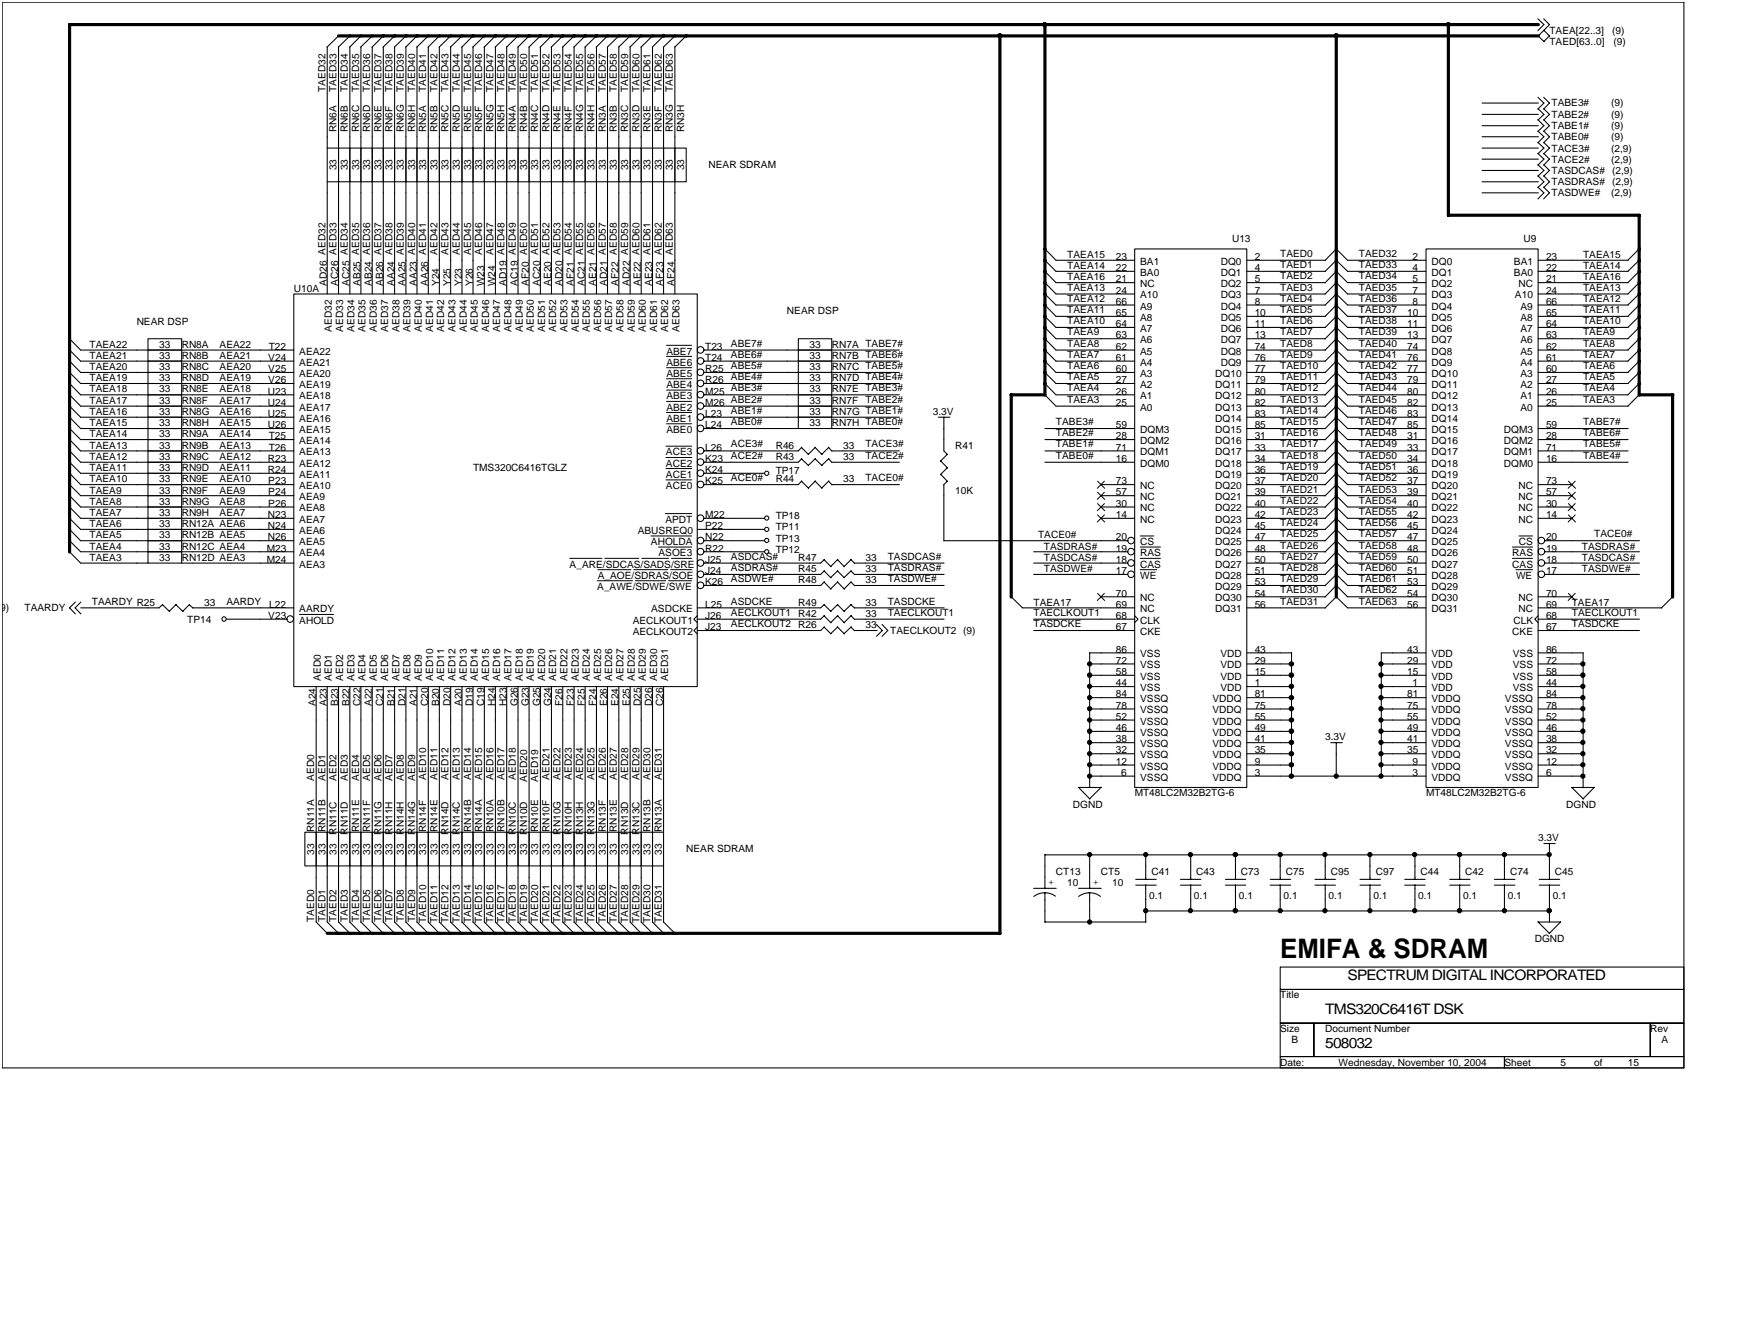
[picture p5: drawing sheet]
<svg xmlns="http://www.w3.org/2000/svg" width="279mm" height="216mm" viewBox="0 0 279 216" stroke-linecap="round" stroke-linejoin="round" font-family="sans-serif">
<defs><g id="words">
<text font-size="4.3" x="205.9" y="154.1">EMIFA &amp; SDRAM</text>
<g font-size="2.3">
<text x="216.8" y="157.6">SPECTRUM DIGITAL INCORPORATED</text>
<text x="213.2" y="163">TMS320C6416T DSK</text>
<text x="213.2" y="168.4">508032</text>
</g>
<g font-size="1.6">
<text x="249.2" y="5.4">TAEA[22..3]</text>
<text x="259.3" y="5.4">(9)</text>
<text x="249.2" y="7.2">TAED[63..0]</text>
<text x="259.5" y="7.2">(9)</text>
<text x="52.3" y="14.8" transform="rotate(-90 52.3 14.8)">TAED32</text>
<text x="54.1" y="14.8" transform="rotate(-90 54.1 14.8)">TAED33</text>
<text x="55.9" y="14.8" transform="rotate(-90 55.9 14.8)">TAED34</text>
<text x="57.8" y="14.8" transform="rotate(-90 57.8 14.8)">TAED35</text>
<text x="59.5" y="14.8" transform="rotate(-90 59.5 14.8)">TAED36</text>
<text x="61.4" y="14.8" transform="rotate(-90 61.4 14.8)">TAED37</text>
<text x="63.1" y="14.8" transform="rotate(-90 63.1 14.8)">TAED38</text>
<text x="65" y="14.8" transform="rotate(-90 65 14.8)">TAED39</text>
<text x="66.8" y="14.8" transform="rotate(-90 66.8 14.8)">TAED40</text>
<text x="68.6" y="14.8" transform="rotate(-90 68.6 14.8)">TAED41</text>
<text x="70.4" y="14.8" transform="rotate(-90 70.4 14.8)">TAED42</text>
<text x="72.2" y="14.8" transform="rotate(-90 72.2 14.8)">TAED43</text>
<text x="74" y="14.8" transform="rotate(-90 74 14.8)">TAED44</text>
<text x="75.8" y="14.8" transform="rotate(-90 75.8 14.8)">TAED45</text>
<text x="77.6" y="14.8" transform="rotate(-90 77.6 14.8)">TAED46</text>
<text x="79.4" y="14.8" transform="rotate(-90 79.4 14.8)">TAED47</text>
<text x="81.2" y="14.8" transform="rotate(-90 81.2 14.8)">TAED48</text>
<text x="83" y="14.8" transform="rotate(-90 83 14.8)">TAED49</text>
<text x="84.8" y="14.8" transform="rotate(-90 84.8 14.8)">TAED50</text>
<text x="86.6" y="14.8" transform="rotate(-90 86.6 14.8)">TAED51</text>
<text x="88.4" y="14.8" transform="rotate(-90 88.4 14.8)">TAED52</text>
<text x="90.2" y="14.8" transform="rotate(-90 90.2 14.8)">TAED53</text>
<text x="92" y="14.8" transform="rotate(-90 92 14.8)">TAED54</text>
<text x="93.8" y="14.8" transform="rotate(-90 93.8 14.8)">TAED55</text>
<text x="95.6" y="14.8" transform="rotate(-90 95.6 14.8)">TAED56</text>
<text x="97.4" y="14.8" transform="rotate(-90 97.4 14.8)">TAED57</text>
<text x="99.2" y="14.8" transform="rotate(-90 99.2 14.8)">TAED58</text>
<text x="101" y="14.8" transform="rotate(-90 101 14.8)">TAED59</text>
<text x="102.8" y="14.8" transform="rotate(-90 102.8 14.8)">TAED60</text>
<text x="104.6" y="14.8" transform="rotate(-90 104.6 14.8)">TAED61</text>
<text x="106.4" y="14.8" transform="rotate(-90 106.4 14.8)">TAED62</text>
<text x="108.2" y="14.8" transform="rotate(-90 108.2 14.8)">TAED63</text>
<text x="249.6" y="17.1">TABE3#</text>
<text x="259.1" y="17.1">(9)</text>
<text x="54.1" y="21.3" transform="rotate(-90 54.1 21.3)">RN6A</text>
<text x="55.9" y="21.3" transform="rotate(-90 55.9 21.3)">RN6B</text>
<text x="57.8" y="21.3" transform="rotate(-90 57.8 21.3)">RN6C</text>
<text x="59.5" y="21.3" transform="rotate(-90 59.5 21.3)">RN6D</text>
<text x="61.4" y="21.3" transform="rotate(-90 61.4 21.3)">RN6E</text>
<text x="63.1" y="21.3" transform="rotate(-90 63.1 21.3)">RN6F</text>
<text x="65" y="21.3" transform="rotate(-90 65 21.3)">RN6G</text>
<text x="66.8" y="21.3" transform="rotate(-90 66.8 21.3)">RN6H</text>
<text x="68.6" y="21.3" transform="rotate(-90 68.6 21.3)">RN5A</text>
<text x="70.4" y="21.3" transform="rotate(-90 70.4 21.3)">RN5B</text>
<text x="72.2" y="21.3" transform="rotate(-90 72.2 21.3)">RN5C</text>
<text x="74" y="21.3" transform="rotate(-90 74 21.3)">RN5D</text>
<text x="75.8" y="21.3" transform="rotate(-90 75.8 21.3)">RN5E</text>
<text x="77.6" y="21.3" transform="rotate(-90 77.6 21.3)">RN5F</text>
<text x="79.4" y="21.3" transform="rotate(-90 79.4 21.3)">RN5G</text>
<text x="81.2" y="21.3" transform="rotate(-90 81.2 21.3)">RN5H</text>
<text x="83" y="21.3" transform="rotate(-90 83 21.3)">RN4A</text>
<text x="84.8" y="21.3" transform="rotate(-90 84.8 21.3)">RN4B</text>
<text x="86.6" y="21.3" transform="rotate(-90 86.6 21.3)">RN4C</text>
<text x="88.4" y="21.3" transform="rotate(-90 88.4 21.3)">RN4D</text>
<text x="90.2" y="21.3" transform="rotate(-90 90.2 21.3)">RN4E</text>
<text x="92" y="21.3" transform="rotate(-90 92 21.3)">RN4F</text>
<text x="93.8" y="21.3" transform="rotate(-90 93.8 21.3)">RN4G</text>
<text x="95.6" y="21.3" transform="rotate(-90 95.6 21.3)">RN4H</text>
<text x="97.4" y="21.3" transform="rotate(-90 97.4 21.3)">RN3A</text>
<text x="99.2" y="21.3" transform="rotate(-90 99.2 21.3)">RN3B</text>
<text x="101" y="21.3" transform="rotate(-90 101 21.3)">RN3C</text>
<text x="102.8" y="21.3" transform="rotate(-90 102.8 21.3)">RN3D</text>
<text x="104.6" y="21.3" transform="rotate(-90 104.6 21.3)">RN3E</text>
<text x="106.4" y="21.3" transform="rotate(-90 106.4 21.3)">RN3F</text>
<text x="108.2" y="21.3" transform="rotate(-90 108.2 21.3)">RN3G</text>
<text x="110" y="21.3" transform="rotate(-90 110 21.3)">RN3H</text>
<text x="249.6" y="18.9">TABE2#</text>
<text x="249.6" y="20.7">TABE1#</text>
<text x="249.6" y="22.5">TABE0#</text>
<text x="259.1" y="18.9">(9)</text>
<text x="259.1" y="20.7">(9)</text>
<text x="259.1" y="22.5">(9)</text>
<text x="54.1" y="27.4" transform="rotate(-90 54.1 27.4)">33</text>
<text x="55.9" y="27.4" transform="rotate(-90 55.9 27.4)">33</text>
<text x="57.8" y="27.4" transform="rotate(-90 57.8 27.4)">33</text>
<text x="59.5" y="27.4" transform="rotate(-90 59.5 27.4)">33</text>
<text x="61.4" y="27.4" transform="rotate(-90 61.4 27.4)">33</text>
<text x="63.1" y="27.4" transform="rotate(-90 63.1 27.4)">33</text>
<text x="65" y="27.4" transform="rotate(-90 65 27.4)">33</text>
<text x="66.8" y="27.4" transform="rotate(-90 66.8 27.4)">33</text>
<text x="68.6" y="27.4" transform="rotate(-90 68.6 27.4)">33</text>
<text x="70.4" y="27.4" transform="rotate(-90 70.4 27.4)">33</text>
<text x="72.2" y="27.4" transform="rotate(-90 72.2 27.4)">33</text>
<text x="74" y="27.4" transform="rotate(-90 74 27.4)">33</text>
<text x="75.8" y="27.4" transform="rotate(-90 75.8 27.4)">33</text>
<text x="77.6" y="27.4" transform="rotate(-90 77.6 27.4)">33</text>
<text x="79.4" y="27.4" transform="rotate(-90 79.4 27.4)">33</text>
<text x="81.2" y="27.4" transform="rotate(-90 81.2 27.4)">33</text>
<text x="83" y="27.4" transform="rotate(-90 83 27.4)">33</text>
<text x="84.8" y="27.4" transform="rotate(-90 84.8 27.4)">33</text>
<text x="86.6" y="27.4" transform="rotate(-90 86.6 27.4)">33</text>
<text x="88.4" y="27.4" transform="rotate(-90 88.4 27.4)">33</text>
<text x="90.2" y="27.4" transform="rotate(-90 90.2 27.4)">33</text>
<text x="92" y="27.4" transform="rotate(-90 92 27.4)">33</text>
<text x="93.8" y="27.4" transform="rotate(-90 93.8 27.4)">33</text>
<text x="95.6" y="27.4" transform="rotate(-90 95.6 27.4)">33</text>
<text x="97.4" y="27.4" transform="rotate(-90 97.4 27.4)">33</text>
<text x="99.2" y="27.4" transform="rotate(-90 99.2 27.4)">33</text>
<text x="101" y="27.4" transform="rotate(-90 101 27.4)">33</text>
<text x="102.8" y="27.4" transform="rotate(-90 102.8 27.4)">33</text>
<text x="104.6" y="27.4" transform="rotate(-90 104.6 27.4)">33</text>
<text x="106.4" y="27.4" transform="rotate(-90 106.4 27.4)">33</text>
<text x="108.2" y="27.4" transform="rotate(-90 108.2 27.4)">33</text>
<text x="110" y="27.4" transform="rotate(-90 110 27.4)">33</text>
<text x="114" y="27">NEAR SDRAM</text>
<text x="249.6" y="29.7">TASDRAS#</text>
<text x="249.6" y="28">TASDCAS#</text>
<text x="249.6" y="26.1">TACE2#</text>
<text x="249.6" y="24.4">TACE3#</text>
<text x="259.1" y="26.1">(2,9)</text>
<text x="259.1" y="24.4">(2,9)</text>
<text x="259.3" y="29.7">(2,9)</text>
<text x="259.3" y="28">(2,9)</text>
<text x="249.6" y="31.6">TASDWE#</text>
<text x="259.1" y="31.6">(2,9)</text>
<text x="70.4" y="41" transform="rotate(-90 70.4 41)">AED42</text>
<text x="72.2" y="41" transform="rotate(-90 72.2 41)">AED43</text>
<text x="74" y="41" transform="rotate(-90 74 41)">AED44</text>
<text x="75.8" y="41" transform="rotate(-90 75.8 41)">AED45</text>
<text x="77.6" y="41" transform="rotate(-90 77.6 41)">AED46</text>
<text x="79.4" y="41" transform="rotate(-90 79.4 41)">AED47</text>
<text x="171.7" y="41.5">TAEA15</text>
<text x="179.5" y="41.8">23</text>
<text x="198.2" y="39">U13</text>
<text x="201.8" y="41.8">2</text>
<text x="205.9" y="41.3">TAED0</text>
<text x="218.6" y="41.3">TAED32</text>
<text x="227.2" y="41.8">2</text>
<text x="245.1" y="39">U9</text>
<text x="248.7" y="41.8">23</text>
<text x="254.6" y="41.5">TAEA15</text>
<text x="47.3" y="46.9">U10A</text>
<text x="52.6" y="46" transform="rotate(-90 52.6 46)">AD26 AED32</text>
<text x="54.4" y="46" transform="rotate(-90 54.4 46)">AC26 AED33</text>
<text x="56.2" y="46" transform="rotate(-90 56.2 46)">AC25 AED34</text>
<text x="58" y="46" transform="rotate(-90 58 46)">AB25 AED35</text>
<text x="59.8" y="46" transform="rotate(-90 59.8 46)">AB24 AED36</text>
<text x="61.6" y="46" transform="rotate(-90 61.6 46)">AB26 AED37</text>
<text x="63.4" y="46" transform="rotate(-90 63.4 46)">AA24 AED38</text>
<text x="65.2" y="46" transform="rotate(-90 65.2 46)">AA25 AED39</text>
<text x="67" y="46" transform="rotate(-90 67 46)">AA23 AED40</text>
<text x="68.8" y="46" transform="rotate(-90 68.8 46)">AA26 AED41</text>
<text x="70.6" y="46" transform="rotate(-90 70.6 46)">Y24</text>
<text x="72.4" y="46" transform="rotate(-90 72.4 46)">Y25</text>
<text x="74.3" y="46" transform="rotate(-90 74.3 46)">Y23</text>
<text x="76" y="46" transform="rotate(-90 76 46)">Y26</text>
<text x="77.9" y="46" transform="rotate(-90 77.9 46)">W23</text>
<text x="79.6" y="46" transform="rotate(-90 79.6 46)">W24</text>
<text x="81.5" y="46" transform="rotate(-90 81.5 46)">AD19 AED48</text>
<text x="83.3" y="46" transform="rotate(-90 83.3 46)">AC19 AED49</text>
<text x="85.1" y="46" transform="rotate(-90 85.1 46)">AF20 AED50</text>
<text x="86.9" y="46" transform="rotate(-90 86.9 46)">AC20 AED51</text>
<text x="88.7" y="46" transform="rotate(-90 88.7 46)">AE20 AED52</text>
<text x="90.5" y="46" transform="rotate(-90 90.5 46)">AD20 AED53</text>
<text x="92.3" y="46" transform="rotate(-90 92.3 46)">AF21 AED54</text>
<text x="94.1" y="46" transform="rotate(-90 94.1 46)">AC21 AED55</text>
<text x="95.9" y="46" transform="rotate(-90 95.9 46)">AE21 AED56</text>
<text x="97.7" y="46" transform="rotate(-90 97.7 46)">AD21 AED57</text>
<text x="99.5" y="46" transform="rotate(-90 99.5 46)">AF22 AED58</text>
<text x="101.3" y="46" transform="rotate(-90 101.3 46)">AD22 AED59</text>
<text x="103.1" y="46" transform="rotate(-90 103.1 46)">AE22 AED60</text>
<text x="104.9" y="46" transform="rotate(-90 104.9 46)">AE23 AED61</text>
<text x="106.7" y="46" transform="rotate(-90 106.7 46)">AF23 AED62</text>
<text x="108.5" y="46" transform="rotate(-90 108.5 46)">AF24 AED63</text>
<text x="171.7" y="45.1">TAEA16</text>
<text x="171.7" y="46.7">TAEA13</text>
<text x="171.7" y="43.3">TAEA14</text>
<text x="179.5" y="47.2">24</text>
<text x="179.5" y="43.6">22</text>
<text x="179.5" y="45.4">21</text>
<text x="183.4" y="48">A10</text>
<text x="183.4" y="42.6">BA1</text>
<text x="183.4" y="44.3">BA0</text>
<text x="183.4" y="46.2">NC</text>
<text x="196.4" y="42.6">DQ0</text>
<text x="196.4" y="44.3">DQ1</text>
<text x="196.4" y="46.2">DQ2</text>
<text x="196.4" y="48">DQ3</text>
<text x="201.8" y="43.6">4</text>
<text x="201.8" y="45.4">5</text>
<text x="201.8" y="47.2">7</text>
<text x="205.9" y="46.7">TAED3</text>
<text x="205.9" y="43.1">TAED1</text>
<text x="205.9" y="44.9">TAED2</text>
<text x="218.6" y="43.1">TAED33</text>
<text x="218.6" y="46.7">TAED35</text>
<text x="218.6" y="44.9">TAED34</text>
<text x="227.2" y="43.6">4</text>
<text x="227.2" y="45.4">5</text>
<text x="227.2" y="47.2">7</text>
<text x="230.3" y="42.6">DQ0</text>
<text x="230.3" y="44.3">DQ1</text>
<text x="230.3" y="46.2">DQ2</text>
<text x="230.3" y="48">DQ3</text>
<text x="243.5" y="42.6">BA1</text>
<text x="243.5" y="44.3">BA0</text>
<text x="243.7" y="48">A10</text>
<text x="244.2" y="46.2">NC</text>
<text x="248.7" y="47.2">24</text>
<text x="248.7" y="43.6">22</text>
<text x="248.7" y="45.4">21</text>
<text x="254.6" y="46.7">TAEA13</text>
<text x="254.6" y="45.1">TAEA16</text>
<text x="254.6" y="43.3">TAEA14</text>
<text x="22" y="52.3">NEAR DSP</text>
<text x="53.4" y="53.3" transform="rotate(-90 53.4 53.3)">AED32</text>
<text x="55.2" y="53.3" transform="rotate(-90 55.2 53.3)">AED33</text>
<text x="57" y="53.3" transform="rotate(-90 57 53.3)">AED34</text>
<text x="58.8" y="53.3" transform="rotate(-90 58.8 53.3)">AED35</text>
<text x="60.6" y="53.3" transform="rotate(-90 60.6 53.3)">AED36</text>
<text x="62.4" y="53.3" transform="rotate(-90 62.4 53.3)">AED37</text>
<text x="64.2" y="53.3" transform="rotate(-90 64.2 53.3)">AED38</text>
<text x="66.1" y="53.3" transform="rotate(-90 66.1 53.3)">AED39</text>
<text x="67.8" y="53.3" transform="rotate(-90 67.8 53.3)">AED40</text>
<text x="69.7" y="53.3" transform="rotate(-90 69.7 53.3)">AED41</text>
<text x="71.4" y="53.3" transform="rotate(-90 71.4 53.3)">AED42</text>
<text x="73.3" y="53.3" transform="rotate(-90 73.3 53.3)">AED43</text>
<text x="75.1" y="53.3" transform="rotate(-90 75.1 53.3)">AED44</text>
<text x="76.8" y="53.3" transform="rotate(-90 76.8 53.3)">AED45</text>
<text x="78.7" y="53.3" transform="rotate(-90 78.7 53.3)">AED46</text>
<text x="80.4" y="53.3" transform="rotate(-90 80.4 53.3)">AED47</text>
<text x="82.3" y="53.3" transform="rotate(-90 82.3 53.3)">AED48</text>
<text x="84.1" y="53.3" transform="rotate(-90 84.1 53.3)">AED49</text>
<text x="85.9" y="53.3" transform="rotate(-90 85.9 53.3)">AED50</text>
<text x="87.7" y="53.3" transform="rotate(-90 87.7 53.3)">AED51</text>
<text x="89.5" y="53.3" transform="rotate(-90 89.5 53.3)">AED52</text>
<text x="91.3" y="53.3" transform="rotate(-90 91.3 53.3)">AED53</text>
<text x="93.1" y="53.3" transform="rotate(-90 93.1 53.3)">AED54</text>
<text x="94.9" y="53.3" transform="rotate(-90 94.9 53.3)">AED55</text>
<text x="96.7" y="53.3" transform="rotate(-90 96.7 53.3)">AED56</text>
<text x="98.5" y="53.3" transform="rotate(-90 98.5 53.3)">AED57</text>
<text x="100.3" y="53.3" transform="rotate(-90 100.3 53.3)">AED58</text>
<text x="102.1" y="53.3" transform="rotate(-90 102.1 53.3)">AED59</text>
<text x="103.9" y="53.3" transform="rotate(-90 103.9 53.3)">AED60</text>
<text x="105.7" y="53.3" transform="rotate(-90 105.7 53.3)">AED61</text>
<text x="107.5" y="53.3" transform="rotate(-90 107.5 53.3)">AED62</text>
<text x="109.3" y="53.3" transform="rotate(-90 109.3 53.3)">AED63</text>
<text x="126.6" y="50.5">NEAR DSP</text>
<text x="171.7" y="53.9">TAEA9</text>
<text x="171.7" y="48.5">TAEA12</text>
<text x="171.7" y="50.3">TAEA11</text>
<text x="171.7" y="52.1">TAEA10</text>
<text x="179.5" y="49">66</text>
<text x="179.5" y="50.8">65</text>
<text x="179.5" y="52.6">64</text>
<text x="183.4" y="49.8">A9</text>
<text x="183.4" y="51.6">A8</text>
<text x="183.4" y="53.4">A7</text>
<text x="196.4" y="49.8">DQ4</text>
<text x="196.4" y="51.6">DQ5</text>
<text x="196.4" y="53.4">DQ6</text>
<text x="201.8" y="49">8</text>
<text x="201.8" y="50.8">10</text>
<text x="201.8" y="52.6">11</text>
<text x="205.9" y="48.5">TAED4</text>
<text x="205.9" y="50.3">TAED5</text>
<text x="205.9" y="53.9">TAED7</text>
<text x="205.9" y="52.1">TAED6</text>
<text x="218.6" y="48.5">TAED36</text>
<text x="218.6" y="53.9">TAED39</text>
<text x="218.6" y="52.1">TAED38</text>
<text x="218.6" y="50.3">TAED37</text>
<text x="226.3" y="50.8">10</text>
<text x="226.3" y="52.6">11</text>
<text x="227.2" y="49">8</text>
<text x="230.3" y="49.8">DQ4</text>
<text x="230.3" y="51.6">DQ5</text>
<text x="230.3" y="53.4">DQ6</text>
<text x="244.6" y="49.8">A9</text>
<text x="244.6" y="51.6">A8</text>
<text x="244.6" y="53.4">A7</text>
<text x="248.7" y="49">66</text>
<text x="248.7" y="50.8">65</text>
<text x="248.7" y="52.6">64</text>
<text x="254.6" y="48.5">TAEA12</text>
<text x="254.6" y="52.1">TAEA10</text>
<text x="254.6" y="50.3">TAEA11</text>
<text x="254.6" y="53.9">TAEA9</text>
<text x="14.4" y="57.7">TAEA21</text>
<text x="14.4" y="59.5">TAEA20</text>
<text x="14.4" y="55.9">TAEA22</text>
<text x="25.6" y="59.5">33</text>
<text x="25.6" y="57.7">33</text>
<text x="25.6" y="55.9">33</text>
<text x="29.2" y="59.5">RN8C</text>
<text x="29.2" y="57.7">RN8B</text>
<text x="29.2" y="55.9">RN8A</text>
<text x="35.3" y="57.7">AEA21</text>
<text x="35.3" y="55.9">AEA22</text>
<text x="35.3" y="59.5">AEA20</text>
<text x="43.2" y="58">V24</text>
<text x="43.2" y="59.8">V25</text>
<text x="43.2" y="56.2">T22</text>
<text x="48.1" y="57">AEA22</text>
<text x="48.1" y="58.8">AEA21</text>
<text x="107.2" y="57">ABE7</text>
<text x="107.2" y="58.8">ABE6</text>
<text x="113.4" y="56.2">T23</text>
<text x="113.4" y="58">T24</text>
<text x="113.4" y="59.8">R25</text>
<text x="117.6" y="57.5">ABE6#</text>
<text x="117.6" y="59.3">ABE5#</text>
<text x="117.6" y="55.7">ABE7#</text>
<text x="130.2" y="57.7">33</text>
<text x="130.2" y="55.9">33</text>
<text x="130.2" y="59.5">33</text>
<text x="133.8" y="57.7">RN7B TABE6#</text>
<text x="133.8" y="55.9">RN7A TABE7#</text>
<text x="133.8" y="59.5">RN7C TABE5#</text>
<text x="171.7" y="59.3">TAEA6</text>
<text x="171.7" y="57.5">TAEA7</text>
<text x="171.7" y="55.7">TAEA8</text>
<text x="179.5" y="54.4">63</text>
<text x="179.5" y="56.2">62</text>
<text x="179.5" y="58">61</text>
<text x="179.5" y="59.8">60</text>
<text x="183.4" y="55.2">A6</text>
<text x="183.4" y="57">A5</text>
<text x="183.4" y="58.8">A4</text>
<text x="196.4" y="55.2">DQ7</text>
<text x="196.4" y="57">DQ8</text>
<text x="196.4" y="58.8">DQ9</text>
<text x="201.8" y="54.4">13</text>
<text x="201.8" y="56.2">74</text>
<text x="201.8" y="58">76</text>
<text x="201.8" y="59.8">77</text>
<text x="205.9" y="57.5">TAED9</text>
<text x="205.9" y="55.7">TAED8</text>
<text x="205.9" y="59.3">TAED10</text>
<text x="218.6" y="55.7">TAED40</text>
<text x="218.6" y="57.5">TAED41</text>
<text x="218.6" y="59.3">TAED42</text>
<text x="226.3" y="54.4">13</text>
<text x="226.3" y="56.2">74</text>
<text x="226.3" y="58">76</text>
<text x="226.3" y="59.8">77</text>
<text x="230.3" y="55.2">DQ7</text>
<text x="230.3" y="57">DQ8</text>
<text x="230.3" y="58.8">DQ9</text>
<text x="244.6" y="55.2">A6</text>
<text x="244.6" y="57">A5</text>
<text x="244.6" y="58.8">A4</text>
<text x="248.7" y="54.4">63</text>
<text x="248.7" y="56.2">62</text>
<text x="248.7" y="58">61</text>
<text x="248.7" y="59.8">60</text>
<text x="254.6" y="55.7">TAEA8</text>
<text x="254.6" y="57.5">TAEA7</text>
<text x="254.6" y="59.3">TAEA6</text>
<text x="14.4" y="64.9">TAEA17</text>
<text x="14.4" y="61.3">TAEA19</text>
<text x="14.4" y="63.1">TAEA18</text>
<text x="25.6" y="64.9">33</text>
<text x="25.6" y="63.1">33</text>
<text x="25.6" y="61.3">33</text>
<text x="29.2" y="64.9">RN8F</text>
<text x="29.2" y="63.1">RN8E</text>
<text x="29.2" y="61.3">RN8D</text>
<text x="35.3" y="64.9">AEA17</text>
<text x="35.3" y="63.1">AEA18</text>
<text x="35.3" y="61.3">AEA19</text>
<text x="43.1" y="63.4">U23</text>
<text x="43.1" y="65.2">U24</text>
<text x="43.2" y="61.6">V26</text>
<text x="48.1" y="60.6">AEA20</text>
<text x="48.1" y="62.4">AEA19</text>
<text x="48.1" y="64.2">AEA18</text>
<text x="107.2" y="60.6">ABE5</text>
<text x="107.2" y="62.4">ABE4</text>
<text x="107.2" y="64.2">ABE3</text>
<text x="113.4" y="61.6">R26</text>
<text x="113.4" y="63.4">M25</text>
<text x="113.4" y="65.2">M26</text>
<text x="117.6" y="64.7">ABE2#</text>
<text x="117.6" y="61.1">ABE4#</text>
<text x="117.6" y="62.9">ABE3#</text>
<text x="130.2" y="64.9">33</text>
<text x="130.2" y="63.1">33</text>
<text x="130.2" y="61.3">33</text>
<text x="133.8" y="64.9">RN7F</text>
<text x="133.8" y="63.1">RN7E TABE3#</text>
<text x="133.8" y="61.3">RN7D TABE4#</text>
<text x="139.2" y="64.7">TABE2#</text>
<text x="171.7" y="62.9">TAEA4</text>
<text x="171.7" y="61.1">TAEA5</text>
<text x="171.7" y="64.7">TAEA3</text>
<text x="179.5" y="61.6">27</text>
<text x="179.5" y="63.4">26</text>
<text x="179.5" y="65.2">25</text>
<text x="183.4" y="60.6">A3</text>
<text x="183.4" y="62.4">A2</text>
<text x="183.4" y="64.2">A1</text>
<text x="195.5" y="60.6">DQ10</text>
<text x="195.5" y="62.4">DQ11</text>
<text x="195.5" y="64.2">DQ12</text>
<text x="201.8" y="61.6">79</text>
<text x="201.8" y="63.4">80</text>
<text x="201.8" y="65.2">82</text>
<text x="205.9" y="64.7">TAED13</text>
<text x="205.9" y="61.1">TAED11</text>
<text x="205.9" y="62.9">TAED12</text>
<text x="218.6" y="62.9">TAED44</text>
<text x="218.6" y="64.7">TAED45</text>
<text x="218.6" y="61.1">TAED43</text>
<text x="226.3" y="61.6">79</text>
<text x="226.3" y="63.4">80</text>
<text x="226.3" y="65.2">82</text>
<text x="230.3" y="60.6">DQ10</text>
<text x="230.3" y="62.4">DQ11</text>
<text x="230.3" y="64.2">DQ12</text>
<text x="244.6" y="60.6">A3</text>
<text x="244.6" y="62.4">A2</text>
<text x="244.6" y="64.2">A1</text>
<text x="248.7" y="61.6">27</text>
<text x="248.7" y="63.4">26</text>
<text x="248.7" y="65.2">25</text>
<text x="254.6" y="64.7">TAEA3</text>
<text x="254.6" y="61.1">TAEA5</text>
<text x="254.6" y="62.9">TAEA4</text>
<text x="14.4" y="70.3">TAEA14</text>
<text x="14.4" y="68.5">TAEA15</text>
<text x="14.4" y="66.7">TAEA16</text>
<text x="25.6" y="68.5">33</text>
<text x="25.6" y="66.7">33</text>
<text x="25.6" y="70.3">33</text>
<text x="29.2" y="68.5">RN8H</text>
<text x="29.2" y="66.7">RN8G</text>
<text x="29.2" y="70.3">RN9A</text>
<text x="35.3" y="70.3">AEA14</text>
<text x="35.3" y="68.5">AEA15</text>
<text x="35.3" y="66.7">AEA16</text>
<text x="43.1" y="67">U25</text>
<text x="43.1" y="68.8">U26</text>
<text x="43.2" y="70.6">T25</text>
<text x="48.1" y="66">AEA17</text>
<text x="48.1" y="67.8">AEA16</text>
<text x="48.1" y="69.6">AEA15</text>
<text x="48.1" y="71.4">AEA14</text>
<text x="107.2" y="66">ABE2</text>
<text x="107.2" y="67.8">ABE1</text>
<text x="107.2" y="69.6">ABE0</text>
<text x="113.4" y="67">L23</text>
<text x="113.4" y="68.8">L24</text>
<text x="117.6" y="68.3">ABE0#</text>
<text x="117.6" y="71.9">ACE3#</text>
<text x="117.6" y="66.5">ABE1#</text>
<text x="130.2" y="68.5">33</text>
<text x="130.2" y="66.7">33</text>
<text x="133.8" y="68.5">RN7H TABE0#</text>
<text x="133.8" y="66.7">RN7G TABE1#</text>
<text x="139.2" y="71.9">TACE3#</text>
<text x="150" y="66.7">3.3V</text>
<text x="169.9" y="70.2">TABE2#</text>
<text x="169.9" y="68.3">TABE3#</text>
<text x="169.9" y="71.9">TABE1#</text>
<text x="179.5" y="68.8">59</text>
<text x="179.5" y="70.6">28</text>
<text x="183.4" y="66">A0</text>
<text x="183.4" y="69.6">DQM3</text>
<text x="183.4" y="71.4">DQM2</text>
<text x="195.5" y="66">DQ13</text>
<text x="195.5" y="67.8">DQ14</text>
<text x="195.5" y="69.6">DQ15</text>
<text x="195.5" y="71.4">DQ16</text>
<text x="201.8" y="67">83</text>
<text x="201.8" y="68.8">85</text>
<text x="201.8" y="70.6">31</text>
<text x="205.9" y="70.2">TAED16</text>
<text x="205.9" y="68.3">TAED15</text>
<text x="205.9" y="71.9">TAED17</text>
<text x="205.9" y="66.5">TAED14</text>
<text x="218.6" y="71.9">TAED49</text>
<text x="218.6" y="68.3">TAED47</text>
<text x="218.6" y="70.2">TAED48</text>
<text x="218.6" y="66.5">TAED46</text>
<text x="226.3" y="67">83</text>
<text x="226.3" y="68.8">85</text>
<text x="226.3" y="70.6">31</text>
<text x="230.3" y="66">DQ13</text>
<text x="230.3" y="67.8">DQ14</text>
<text x="230.3" y="69.6">DQ15</text>
<text x="230.3" y="71.4">DQ16</text>
<text x="241.9" y="69.6">DQM3</text>
<text x="241.9" y="71.4">DQM2</text>
<text x="244.6" y="66">A0</text>
<text x="248.7" y="68.8">59</text>
<text x="248.7" y="70.6">28</text>
<text x="254.6" y="71.9">TABE5#</text>
<text x="254.6" y="68.3">TABE7#</text>
<text x="254.6" y="70.2">TABE6#</text>
<text x="14.4" y="72.1">TAEA13</text>
<text x="14.4" y="73.9">TAEA12</text>
<text x="14.4" y="75.7">TAEA11</text>
<text x="14.4" y="77.5">TAEA10</text>
<text x="25.6" y="77.5">33</text>
<text x="25.6" y="75.7">33</text>
<text x="25.6" y="73.9">33</text>
<text x="25.6" y="72.1">33</text>
<text x="29.2" y="77.5">RN9E</text>
<text x="29.2" y="75.7">RN9D</text>
<text x="29.2" y="73.9">RN9C</text>
<text x="29.2" y="72.1">RN9B</text>
<text x="35.3" y="73.9">AEA12</text>
<text x="35.3" y="75.7">AEA11</text>
<text x="35.3" y="77.5">AEA10</text>
<text x="35.3" y="72.1">AEA13</text>
<text x="43.1" y="74.3">R23</text>
<text x="43.1" y="76">R24</text>
<text x="43.2" y="77.9">P23</text>
<text x="43.2" y="72.4">T26</text>
<text x="48.1" y="73.2">AEA13</text>
<text x="48.1" y="75">AEA12</text>
<text x="48.1" y="76.8">AEA11</text>
<text x="76.1" y="75.7">TMS320C6416TGLZ</text>
<text x="107.1" y="73.2">ACE3</text>
<text x="107.1" y="75">ACE2</text>
<text x="107.1" y="76.8">ACE1</text>
<text x="113.4" y="72.4">L26</text>
<text x="113.4" y="74.3">K23</text>
<text x="113.4" y="76">K24</text>
<text x="113.4" y="77.9">K25</text>
<text x="117.6" y="73.8">ACE2#</text>
<text x="117.6" y="77.4">ACE0#</text>
<text x="124.8" y="77.5">R44</text>
<text x="124.8" y="72.1">R46</text>
<text x="124.8" y="73.9">R43</text>
<text x="124.8" y="76.3">TP17</text>
<text x="135.6" y="77.5">33</text>
<text x="135.6" y="72.1">33</text>
<text x="135.6" y="73.9">33</text>
<text x="139.2" y="73.8">TACE2#</text>
<text x="139.2" y="77.4">TACE0#</text>
<text x="153.6" y="72.1">R41</text>
<text x="169.9" y="73.8">TABE0#</text>
<text x="179.5" y="72.4">71</text>
<text x="179.5" y="74.3">16</text>
<text x="179.5" y="77.9">73</text>
<text x="183.4" y="73.2">DQM1</text>
<text x="183.4" y="75">DQM0</text>
<text x="195.5" y="75">DQ18</text>
<text x="195.5" y="76.8">DQ19</text>
<text x="195.5" y="73.2">DQ17</text>
<text x="201.8" y="74.3">34</text>
<text x="201.8" y="76">36</text>
<text x="201.8" y="77.9">37</text>
<text x="201.8" y="72.4">33</text>
<text x="205.9" y="77.4">TAED20</text>
<text x="205.9" y="73.8">TAED18</text>
<text x="205.9" y="75.5">TAED19</text>
<text x="218.6" y="73.8">TAED50</text>
<text x="218.6" y="77.4">TAED52</text>
<text x="218.6" y="75.5">TAED51</text>
<text x="226.3" y="74.3">34</text>
<text x="226.3" y="76">36</text>
<text x="226.3" y="77.9">37</text>
<text x="226.3" y="72.4">33</text>
<text x="230.3" y="75">DQ18</text>
<text x="230.3" y="76.8">DQ19</text>
<text x="230.3" y="73.2">DQ17</text>
<text x="241.9" y="73.2">DQM1</text>
<text x="241.9" y="75">DQM0</text>
<text x="248.7" y="72.4">71</text>
<text x="248.7" y="74.3">16</text>
<text x="248.7" y="77.9">73</text>
<text x="254.6" y="73.8">TABE4#</text>
<text x="14.4" y="81.1">TAEA8</text>
<text x="14.4" y="82.9">TAEA7</text>
<text x="14.4" y="79.3">TAEA9</text>
<text x="25.6" y="82.9">33</text>
<text x="25.6" y="81.1">33</text>
<text x="25.6" y="79.3">33</text>
<text x="29.2" y="82.9">RN9H</text>
<text x="29.2" y="81.1">RN9G</text>
<text x="29.2" y="79.3">RN9F</text>
<text x="35.3" y="79.3">AEA9</text>
<text x="35.3" y="82.9">AEA7</text>
<text x="35.3" y="81.1">AEA8</text>
<text x="43.1" y="83.3">N23</text>
<text x="43.2" y="79.6">P24</text>
<text x="43.2" y="81.5">P26</text>
<text x="48.1" y="78.6">AEA10</text>
<text x="48.1" y="80.4">AEA9</text>
<text x="48.1" y="82.2">AEA8</text>
<text x="107.1" y="78.6">ACE0</text>
<text x="113.4" y="83.3">M22</text>
<text x="124.8" y="83.5">TP18</text>
<text x="153.6" y="79.3">10K</text>
<text x="179.5" y="79.6">57</text>
<text x="179.5" y="81.5">30</text>
<text x="179.5" y="83.3">14</text>
<text x="183.4" y="78.6">NC</text>
<text x="183.4" y="80.4">NC</text>
<text x="183.4" y="82.2">NC</text>
<text x="195.5" y="78.6">DQ20</text>
<text x="195.5" y="80.4">DQ21</text>
<text x="195.5" y="82.2">DQ22</text>
<text x="201.8" y="79.6">39</text>
<text x="201.8" y="81.5">40</text>
<text x="201.8" y="83.3">42</text>
<text x="205.9" y="79.2">TAED21</text>
<text x="205.9" y="82.8">TAED23</text>
<text x="205.9" y="81">TAED22</text>
<text x="218.6" y="82.8">TAED55</text>
<text x="218.6" y="79.2">TAED53</text>
<text x="218.6" y="81">TAED54</text>
<text x="226.3" y="79.6">39</text>
<text x="226.3" y="81.5">40</text>
<text x="226.3" y="83.3">42</text>
<text x="230.3" y="78.6">DQ20</text>
<text x="230.3" y="80.4">DQ21</text>
<text x="230.3" y="82.2">DQ22</text>
<text x="244.2" y="78.6">NC</text>
<text x="244.2" y="80.4">NC</text>
<text x="244.2" y="82.2">NC</text>
<text x="248.7" y="79.6">57</text>
<text x="248.7" y="81.5">30</text>
<text x="248.7" y="83.3">14</text>
<text x="14.4" y="88.4">TAEA4</text>
<text x="14.4" y="86.5">TAEA5</text>
<text x="14.4" y="84.8">TAEA6</text>
<text x="25.6" y="88.4">33</text>
<text x="25.6" y="86.5">33</text>
<text x="25.6" y="84.8">33</text>
<text x="29.2" y="88.4">RN12C AEA4</text>
<text x="29.2" y="86.5">RN12B AEA5</text>
<text x="29.2" y="84.8">RN12A AEA6</text>
<text x="42.9" y="88.7">M23</text>
<text x="43.1" y="85.1">N24</text>
<text x="43.1" y="86.9">N26</text>
<text x="48.1" y="84">AEA7</text>
<text x="48.1" y="85.8">AEA6</text>
<text x="48.1" y="87.6">AEA5</text>
<text x="48.1" y="89.4">AEA4</text>
<text x="102.6" y="85.8">ABUSREQ0</text>
<text x="104.7" y="87.6">AHOLDA</text>
<text x="105.9" y="89.4">ASOE3</text>
<text x="107" y="84">APDT</text>
<text x="113.4" y="85.1">P22</text>
<text x="113.4" y="86.9">N22</text>
<text x="113.4" y="88.7">R22</text>
<text x="117.6" y="90">ASDCAS#</text>
<text x="124.8" y="85.3">TP11</text>
<text x="124.8" y="87.1">TP13</text>
<text x="124.8" y="88.9">TP12</text>
<text x="142.8" y="90">TASDCAS#</text>
<text x="167" y="86.5">TACE0#</text>
<text x="167.9" y="88.4">TASDRAS#</text>
<text x="179.5" y="86.9">20</text>
<text x="179.5" y="88.7">19</text>
<text x="183.4" y="87.6">CS</text>
<text x="183.4" y="89.4">RAS</text>
<text x="183.4" y="84">NC</text>
<text x="195.5" y="84">DQ23</text>
<text x="195.5" y="85.8">DQ24</text>
<text x="195.5" y="87.6">DQ25</text>
<text x="195.5" y="89.4">DQ26</text>
<text x="201.8" y="85.1">45</text>
<text x="201.8" y="86.9">47</text>
<text x="201.8" y="88.7">48</text>
<text x="205.9" y="88.2">TAED26</text>
<text x="205.9" y="90">TAED27</text>
<text x="205.9" y="84.6">TAED24</text>
<text x="205.9" y="86.4">TAED25</text>
<text x="218.6" y="88.2">TAED58</text>
<text x="218.6" y="90">TAED59</text>
<text x="218.6" y="86.4">TAED57</text>
<text x="218.6" y="84.6">TAED56</text>
<text x="226.3" y="85.1">45</text>
<text x="226.3" y="86.9">47</text>
<text x="226.3" y="88.7">48</text>
<text x="230.3" y="84">DQ23</text>
<text x="230.3" y="85.8">DQ24</text>
<text x="230.3" y="87.6">DQ25</text>
<text x="230.3" y="89.4">DQ26</text>
<text x="243.3" y="89.4">RAS</text>
<text x="244.2" y="84">NC</text>
<text x="244.3" y="87.6">CS</text>
<text x="248.7" y="86.9">20</text>
<text x="248.7" y="88.7">19</text>
<text x="254.4" y="88.4">TASDRAS#</text>
<text x="256.4" y="86.4">TACE0#</text>
<text x="14.4" y="90.1">TAEA3</text>
<text x="25.6" y="90.1">33</text>
<text x="29.2" y="90.1">RN12D AEA3</text>
<text x="42.9" y="90.5">M24</text>
<text x="48.1" y="91.2">AEA3</text>
<text x="91.6" y="91.2">A_ARE/SDCAS/SADS/SRE</text>
<text x="96.1" y="94.8">A_AWE/SDWE/SWE</text>
<text x="96.2" y="93.1">A_AOE/SDRAS/SOE</text>
<text x="113.4" y="90.5">J25</text>
<text x="113.4" y="92.3">J24</text>
<text x="113.4" y="94.1">K26</text>
<text x="117.6" y="91.8">ASDRAS#</text>
<text x="117.6" y="93.6">ASDWE#</text>
<text x="128.4" y="92">R45</text>
<text x="128.4" y="93.8">R48</text>
<text x="128.4" y="90.1">R47</text>
<text x="139.2" y="92">33</text>
<text x="139.2" y="93.8">33</text>
<text x="139.2" y="90.1">33</text>
<text x="142.8" y="91.8">TASDRAS#</text>
<text x="142.8" y="93.6">TASDWE#</text>
<text x="167.9" y="90.1">TASDCAS#</text>
<text x="167.9" y="92">TASDWE#</text>
<text x="179.5" y="90.5">18</text>
<text x="179.5" y="92.3">17</text>
<text x="179.5" y="95.9">70</text>
<text x="183.4" y="91.2">CAS</text>
<text x="183.4" y="93.1">WE</text>
<text x="195.5" y="91.2">DQ27</text>
<text x="195.5" y="93.1">DQ28</text>
<text x="195.5" y="94.8">DQ29</text>
<text x="201.8" y="90.5">50</text>
<text x="201.8" y="92.3">51</text>
<text x="201.8" y="94.1">53</text>
<text x="201.8" y="95.9">54</text>
<text x="205.9" y="91.8">TAED28</text>
<text x="205.9" y="93.6">TAED29</text>
<text x="205.9" y="95.4">TAED30</text>
<text x="218.6" y="93.6">TAED61</text>
<text x="218.6" y="95.4">TAED62</text>
<text x="218.6" y="91.8">TAED60</text>
<text x="226.3" y="90.5">50</text>
<text x="226.3" y="92.3">51</text>
<text x="226.3" y="94.1">53</text>
<text x="226.3" y="95.9">54</text>
<text x="230.3" y="91.2">DQ27</text>
<text x="230.3" y="93.1">DQ28</text>
<text x="230.3" y="94.8">DQ29</text>
<text x="243.3" y="91.2">CAS</text>
<text x="243.9" y="93.1">WE</text>
<text x="248.7" y="90.5">18</text>
<text x="248.7" y="92.3">17</text>
<text x="248.7" y="95.9">70</text>
<text x="254.4" y="92">TASDWE#</text>
<text x="254.4" y="90.1">TASDCAS#</text>
<text x="0" y="98.3">9)</text>
<text x="4" y="98.3">TAARDY</text>
<text x="14.8" y="97.2">TAARDY R25</text>
<text x="30.1" y="100.1">TP14</text>
<text x="32.8" y="97.4">33</text>
<text x="36.4" y="97.2">AARDY</text>
<text x="43.2" y="99.5">V23</text>
<text x="43.3" y="97.7">L22</text>
<text x="48.1" y="98.4">AARDY</text>
<text x="48.1" y="100.3">AHOLD</text>
<text x="101.8" y="100.3">AECLKOUT1</text>
<text x="104.7" y="98.4">ASDCKE</text>
<text x="113.4" y="97.7">L25</text>
<text x="113.4" y="99.5">J26</text>
<text x="113.4" y="101.3">J23</text>
<text x="117.6" y="100.8">AECLKOUT2</text>
<text x="117.6" y="99">AECLKOUT1</text>
<text x="117.6" y="97.2">ASDCKE</text>
<text x="128.4" y="99.2">R42</text>
<text x="128.4" y="101">R26</text>
<text x="128.4" y="97.4">R49</text>
<text x="139.2" y="99.2">33</text>
<text x="139.2" y="101">33</text>
<text x="139.2" y="97.4">33</text>
<text x="142.8" y="99">TAECLKOUT1</text>
<text x="142.8" y="97.2">TASDCKE</text>
<text x="143.2" y="101.9">TAECLKOUT2 (9)</text>
<text x="166.3" y="97.4">TAEA17</text>
<text x="166.3" y="99">TAECLKOUT1</text>
<text x="166.3" y="100.8">TASDCKE</text>
<text x="179.5" y="99.5">68</text>
<text x="179.5" y="101.3">67</text>
<text x="179.5" y="97.7">69</text>
<text x="183.4" y="100.3">CLK</text>
<text x="183.4" y="96.7">NC</text>
<text x="183.4" y="98.4">NC</text>
<text x="195.5" y="96.7">DQ30</text>
<text x="195.5" y="98.4">DQ31</text>
<text x="201.8" y="97.7">56</text>
<text x="205.9" y="97.2">TAED31</text>
<text x="218.6" y="97.2">TAED63</text>
<text x="226.3" y="97.7">56</text>
<text x="230.3" y="96.7">DQ30</text>
<text x="230.3" y="98.4">DQ31</text>
<text x="243.4" y="100.3">CLK</text>
<text x="244.2" y="96.7">NC</text>
<text x="244.2" y="98.4">NC</text>
<text x="248.7" y="99.5">68</text>
<text x="248.7" y="101.3">67</text>
<text x="248.7" y="97.7">69</text>
<text x="252.8" y="97.4">TAEA17</text>
<text x="252.8" y="99">TAECLKOUT1</text>
<text x="252.8" y="100.8">TASDCKE</text>
<text x="101.8" y="102.1">AECLKOUT2</text>
<text x="179.5" y="104.9">86</text>
<text x="179.5" y="106.7">72</text>
<text x="183.4" y="102.1">CKE</text>
<text x="183.4" y="105.7">VSS</text>
<text x="183.4" y="107.5">VSS</text>
<text x="196.3" y="105.7">VDD</text>
<text x="196.3" y="107.5">VDD</text>
<text x="201.8" y="104.9">43</text>
<text x="201.8" y="106.7">29</text>
<text x="226.3" y="104.9">43</text>
<text x="226.3" y="106.7">29</text>
<text x="230.3" y="105.7">VDD</text>
<text x="230.3" y="107.5">VDD</text>
<text x="243.3" y="102.1">CKE</text>
<text x="243.3" y="105.7">VSS</text>
<text x="243.3" y="107.5">VSS</text>
<text x="248.7" y="104.9">86</text>
<text x="248.7" y="106.7">72</text>
<text x="50.8" y="113.5" transform="rotate(-90 50.8 113.5)">A24</text>
<text x="51.6" y="109.5" transform="rotate(-90 51.6 109.5)">AED0</text>
<text x="52.6" y="113.5" transform="rotate(-90 52.6 113.5)">A23</text>
<text x="53.4" y="109.5" transform="rotate(-90 53.4 109.5)">AED1</text>
<text x="54.4" y="113.5" transform="rotate(-90 54.4 113.5)">B23</text>
<text x="55.2" y="109.5" transform="rotate(-90 55.2 109.5)">AED2</text>
<text x="56.2" y="113.5" transform="rotate(-90 56.2 113.5)">B22</text>
<text x="57" y="109.5" transform="rotate(-90 57 109.5)">AED3</text>
<text x="58" y="113.5" transform="rotate(-90 58 113.5)">C22</text>
<text x="58.8" y="109.5" transform="rotate(-90 58.8 109.5)">AED4</text>
<text x="59.8" y="113.5" transform="rotate(-90 59.8 113.5)">A22</text>
<text x="60.6" y="109.5" transform="rotate(-90 60.6 109.5)">AED5</text>
<text x="61.6" y="113.5" transform="rotate(-90 61.6 113.5)">C21</text>
<text x="62.4" y="109.5" transform="rotate(-90 62.4 109.5)">AED6</text>
<text x="63.4" y="113.5" transform="rotate(-90 63.4 113.5)">B21</text>
<text x="64.2" y="109.5" transform="rotate(-90 64.2 109.5)">AED7</text>
<text x="65.2" y="113.5" transform="rotate(-90 65.2 113.5)">D21</text>
<text x="66.1" y="109.5" transform="rotate(-90 66.1 109.5)">AED8</text>
<text x="67" y="113.5" transform="rotate(-90 67 113.5)">A21</text>
<text x="67.8" y="109.5" transform="rotate(-90 67.8 109.5)">AED9</text>
<text x="68.8" y="113.5" transform="rotate(-90 68.8 113.5)">C20</text>
<text x="69.7" y="109.5" transform="rotate(-90 69.7 109.5)">AED10</text>
<text x="70.6" y="113.5" transform="rotate(-90 70.6 113.5)">B20</text>
<text x="71.4" y="109.5" transform="rotate(-90 71.4 109.5)">AED11</text>
<text x="72.4" y="113.5" transform="rotate(-90 72.4 113.5)">D20</text>
<text x="73.3" y="109.5" transform="rotate(-90 73.3 109.5)">AED12</text>
<text x="74.3" y="113.5" transform="rotate(-90 74.3 113.5)">A20</text>
<text x="75.1" y="109.5" transform="rotate(-90 75.1 109.5)">AED13</text>
<text x="76" y="113.5" transform="rotate(-90 76 113.5)">D19</text>
<text x="76.8" y="109.5" transform="rotate(-90 76.8 109.5)">AED14</text>
<text x="77.9" y="113.5" transform="rotate(-90 77.9 113.5)">C19</text>
<text x="78.7" y="109.5" transform="rotate(-90 78.7 109.5)">AED15</text>
<text x="79.6" y="113.5" transform="rotate(-90 79.6 113.5)">H24</text>
<text x="80.4" y="109.5" transform="rotate(-90 80.4 109.5)">AED16</text>
<text x="81.5" y="113.5" transform="rotate(-90 81.5 113.5)">H23</text>
<text x="82.3" y="109.5" transform="rotate(-90 82.3 109.5)">AED17</text>
<text x="83.3" y="113.5" transform="rotate(-90 83.3 113.5)">G26</text>
<text x="84.1" y="109.5" transform="rotate(-90 84.1 109.5)">AED18</text>
<text x="85.1" y="113.5" transform="rotate(-90 85.1 113.5)">G23</text>
<text x="85.9" y="109.5" transform="rotate(-90 85.9 109.5)">AED19</text>
<text x="86.9" y="113.5" transform="rotate(-90 86.9 113.5)">G25</text>
<text x="87.7" y="109.5" transform="rotate(-90 87.7 109.5)">AED20</text>
<text x="88.7" y="113.5" transform="rotate(-90 88.7 113.5)">G24</text>
<text x="89.5" y="109.5" transform="rotate(-90 89.5 109.5)">AED21</text>
<text x="90.5" y="113.5" transform="rotate(-90 90.5 113.5)">F26</text>
<text x="91.3" y="109.5" transform="rotate(-90 91.3 109.5)">AED22</text>
<text x="92.3" y="113.5" transform="rotate(-90 92.3 113.5)">F23</text>
<text x="93.1" y="109.5" transform="rotate(-90 93.1 109.5)">AED23</text>
<text x="94.1" y="113.5" transform="rotate(-90 94.1 113.5)">F25</text>
<text x="94.9" y="109.5" transform="rotate(-90 94.9 109.5)">AED24</text>
<text x="95.9" y="113.5" transform="rotate(-90 95.9 113.5)">F24</text>
<text x="96.7" y="109.5" transform="rotate(-90 96.7 109.5)">AED25</text>
<text x="97.7" y="113.5" transform="rotate(-90 97.7 113.5)">E26</text>
<text x="98.5" y="109.5" transform="rotate(-90 98.5 109.5)">AED26</text>
<text x="99.5" y="113.5" transform="rotate(-90 99.5 113.5)">E24</text>
<text x="100.3" y="109.5" transform="rotate(-90 100.3 109.5)">AED27</text>
<text x="101.3" y="113.5" transform="rotate(-90 101.3 113.5)">E25</text>
<text x="102.1" y="109.5" transform="rotate(-90 102.1 109.5)">AED28</text>
<text x="103.1" y="113.5" transform="rotate(-90 103.1 113.5)">D25</text>
<text x="103.9" y="109.5" transform="rotate(-90 103.9 109.5)">AED29</text>
<text x="104.9" y="113.5" transform="rotate(-90 104.9 113.5)">D26</text>
<text x="105.7" y="109.5" transform="rotate(-90 105.7 109.5)">AED30</text>
<text x="106.7" y="113.5" transform="rotate(-90 106.7 113.5)">C26</text>
<text x="107.5" y="109.5" transform="rotate(-90 107.5 109.5)">AED31</text>
<text x="179.5" y="108.5">58</text>
<text x="179.5" y="110.3">44</text>
<text x="179.5" y="112.1">84</text>
<text x="179.5" y="113.9">78</text>
<text x="183.4" y="109.3">VSS</text>
<text x="183.4" y="111.1">VSS</text>
<text x="183.4" y="112.9">VSSQ</text>
<text x="195" y="112.9">VDDQ</text>
<text x="196.3" y="109.3">VDD</text>
<text x="196.3" y="111.1">VDD</text>
<text x="201.8" y="108.5">15</text>
<text x="201.8" y="110.3">1</text>
<text x="201.8" y="112.1">81</text>
<text x="201.8" y="113.9">75</text>
<text x="226.3" y="108.5">15</text>
<text x="226.3" y="112.1">81</text>
<text x="226.3" y="113.9">75</text>
<text x="227.2" y="110.3">1</text>
<text x="230.3" y="109.3">VDD</text>
<text x="230.3" y="111.1">VDD</text>
<text x="230.3" y="112.9">VDDQ</text>
<text x="242.1" y="112.9">VSSQ</text>
<text x="243.3" y="109.3">VSS</text>
<text x="243.3" y="111.1">VSS</text>
<text x="248.7" y="108.5">58</text>
<text x="248.7" y="110.3">44</text>
<text x="248.7" y="112.1">84</text>
<text x="248.7" y="113.9">78</text>
<text x="179.5" y="115.7">52</text>
<text x="179.5" y="117.5">46</text>
<text x="179.5" y="119.4">38</text>
<text x="183.4" y="114.7">VSSQ</text>
<text x="183.4" y="116.5">VSSQ</text>
<text x="183.4" y="118.3">VSSQ</text>
<text x="195" y="114.7">VDDQ</text>
<text x="195" y="116.5">VDDQ</text>
<text x="195" y="118.3">VDDQ</text>
<text x="201.8" y="115.7">55</text>
<text x="201.8" y="117.5">49</text>
<text x="201.8" y="119.4">41</text>
<text x="213.2" y="119">3.3V</text>
<text x="226.3" y="115.7">55</text>
<text x="226.3" y="117.5">49</text>
<text x="226.3" y="119.4">41</text>
<text x="230.3" y="114.7">VDDQ</text>
<text x="230.3" y="116.5">VDDQ</text>
<text x="230.3" y="118.3">VDDQ</text>
<text x="242.1" y="114.7">VSSQ</text>
<text x="242.1" y="116.5">VSSQ</text>
<text x="242.1" y="118.3">VSSQ</text>
<text x="248.7" y="115.7">52</text>
<text x="248.7" y="117.5">46</text>
<text x="248.7" y="119.4">38</text>
<text x="50.5" y="125.5" transform="rotate(-90 50.5 125.5)">AED0</text>
<text x="52.3" y="125.5" transform="rotate(-90 52.3 125.5)">AED1</text>
<text x="54.1" y="125.5" transform="rotate(-90 54.1 125.5)">AED2</text>
<text x="55.9" y="125.5" transform="rotate(-90 55.9 125.5)">AED3</text>
<text x="57.8" y="125.5" transform="rotate(-90 57.8 125.5)">AED4</text>
<text x="59.5" y="125.5" transform="rotate(-90 59.5 125.5)">AED5</text>
<text x="61.4" y="125.5" transform="rotate(-90 61.4 125.5)">AED6</text>
<text x="63.1" y="125.5" transform="rotate(-90 63.1 125.5)">AED7</text>
<text x="65" y="125.5" transform="rotate(-90 65 125.5)">AED8</text>
<text x="66.8" y="125.5" transform="rotate(-90 66.8 125.5)">AED9</text>
<text x="68.6" y="125.3" transform="rotate(-90 68.6 125.3)">AED10</text>
<text x="70.4" y="125.3" transform="rotate(-90 70.4 125.3)">AED11</text>
<text x="72.2" y="125.3" transform="rotate(-90 72.2 125.3)">AED12</text>
<text x="74" y="125.3" transform="rotate(-90 74 125.3)">AED13</text>
<text x="75.8" y="125.3" transform="rotate(-90 75.8 125.3)">AED14</text>
<text x="77.6" y="125.3" transform="rotate(-90 77.6 125.3)">AED15</text>
<text x="79.4" y="125.3" transform="rotate(-90 79.4 125.3)">AED16</text>
<text x="81.2" y="125.3" transform="rotate(-90 81.2 125.3)">AED17</text>
<text x="83" y="125.3" transform="rotate(-90 83 125.3)">AED18</text>
<text x="84.8" y="125.7" transform="rotate(-90 84.8 125.7)">AED20</text>
<text x="86.6" y="125.7" transform="rotate(-90 86.6 125.7)">AED19</text>
<text x="88.4" y="125.3" transform="rotate(-90 88.4 125.3)">AED21</text>
<text x="90.2" y="125.3" transform="rotate(-90 90.2 125.3)">AED22</text>
<text x="92" y="125.3" transform="rotate(-90 92 125.3)">AED23</text>
<text x="93.8" y="125.3" transform="rotate(-90 93.8 125.3)">AED24</text>
<text x="95.6" y="125.3" transform="rotate(-90 95.6 125.3)">AED25</text>
<text x="97.4" y="125.3" transform="rotate(-90 97.4 125.3)">AED26</text>
<text x="99.2" y="125.3" transform="rotate(-90 99.2 125.3)">AED27</text>
<text x="101" y="125.3" transform="rotate(-90 101 125.3)">AED28</text>
<text x="102.8" y="125.3" transform="rotate(-90 102.8 125.3)">AED29</text>
<text x="104.6" y="125.3" transform="rotate(-90 104.6 125.3)">AED30</text>
<text x="106.4" y="125.3" transform="rotate(-90 106.4 125.3)">AED31</text>
<text x="179.5" y="121.1">32</text>
<text x="179.5" y="123">12</text>
<text x="180.4" y="124.7">6</text>
<text x="183.4" y="120.1">VSSQ</text>
<text x="183.4" y="121.9">VSSQ</text>
<text x="183.4" y="123.7">VSSQ</text>
<text x="183.4" y="125.5">VSSQ</text>
<text x="195" y="120.1">VDDQ</text>
<text x="195" y="121.9">VDDQ</text>
<text x="195" y="123.7">VDDQ</text>
<text x="195" y="125.5">VDDQ</text>
<text x="201.8" y="121.1">35</text>
<text x="201.8" y="123">9</text>
<text x="201.8" y="124.7">3</text>
<text x="226.3" y="121.1">35</text>
<text x="227.2" y="123">9</text>
<text x="227.2" y="124.7">3</text>
<text x="230.3" y="120.1">VDDQ</text>
<text x="230.3" y="121.9">VDDQ</text>
<text x="230.3" y="123.7">VDDQ</text>
<text x="230.3" y="125.5">VDDQ</text>
<text x="242.1" y="120.1">VSSQ</text>
<text x="242.1" y="121.9">VSSQ</text>
<text x="242.1" y="123.7">VSSQ</text>
<text x="242.1" y="125.5">VSSQ</text>
<text x="248.7" y="121.1">32</text>
<text x="248.7" y="123">12</text>
<text x="248.7" y="124.7">6</text>
<text x="172.6" y="129.9">DGND</text>
<text x="182.5" y="128">MT48LC2M32B2TG-6</text>
<text x="229.4" y="128">MT48LC2M32B2TG-6</text>
<text x="251.9" y="129.9">DGND</text>
<text x="50.5" y="137.4" transform="rotate(-90 50.5 137.4)">33</text>
<text x="50.5" y="133.8" transform="rotate(-90 50.5 133.8)">RN11A</text>
<text x="52.3" y="137.4" transform="rotate(-90 52.3 137.4)">33</text>
<text x="52.3" y="133.8" transform="rotate(-90 52.3 133.8)">RN11B</text>
<text x="54.1" y="137.4" transform="rotate(-90 54.1 137.4)">33</text>
<text x="54.1" y="134.2" transform="rotate(-90 54.1 134.2)">RN11C</text>
<text x="55.9" y="137.4" transform="rotate(-90 55.9 137.4)">33</text>
<text x="55.9" y="134.2" transform="rotate(-90 55.9 134.2)">RN11D</text>
<text x="57.8" y="137.4" transform="rotate(-90 57.8 137.4)">33</text>
<text x="57.8" y="133.8" transform="rotate(-90 57.8 133.8)">RN11E</text>
<text x="59.5" y="137.4" transform="rotate(-90 59.5 137.4)">33</text>
<text x="59.5" y="133.8" transform="rotate(-90 59.5 133.8)">RN11F</text>
<text x="61.4" y="137.4" transform="rotate(-90 61.4 137.4)">33</text>
<text x="61.4" y="134.2" transform="rotate(-90 61.4 134.2)">RN11G</text>
<text x="63.1" y="137.4" transform="rotate(-90 63.1 137.4)">33</text>
<text x="63.1" y="134.2" transform="rotate(-90 63.1 134.2)">RN11H</text>
<text x="65" y="137.4" transform="rotate(-90 65 137.4)">33</text>
<text x="65" y="134.2" transform="rotate(-90 65 134.2)">RN14H</text>
<text x="66.8" y="137.4" transform="rotate(-90 66.8 137.4)">33</text>
<text x="66.8" y="134.2" transform="rotate(-90 66.8 134.2)">RN14G</text>
<text x="68.6" y="137.4" transform="rotate(-90 68.6 137.4)">33</text>
<text x="68.6" y="133.8" transform="rotate(-90 68.6 133.8)">RN14F</text>
<text x="70.4" y="137.4" transform="rotate(-90 70.4 137.4)">33</text>
<text x="70.4" y="133.8" transform="rotate(-90 70.4 133.8)">RN14E</text>
<text x="72.2" y="137.4" transform="rotate(-90 72.2 137.4)">33</text>
<text x="72.2" y="134.2" transform="rotate(-90 72.2 134.2)">RN14D</text>
<text x="74" y="137.4" transform="rotate(-90 74 137.4)">33</text>
<text x="74" y="134.2" transform="rotate(-90 74 134.2)">RN14C</text>
<text x="75.8" y="137.4" transform="rotate(-90 75.8 137.4)">33</text>
<text x="75.8" y="133.8" transform="rotate(-90 75.8 133.8)">RN14B</text>
<text x="77.6" y="137.4" transform="rotate(-90 77.6 137.4)">33</text>
<text x="77.6" y="133.8" transform="rotate(-90 77.6 133.8)">RN14A</text>
<text x="79.4" y="137.4" transform="rotate(-90 79.4 137.4)">33</text>
<text x="79.4" y="133.8" transform="rotate(-90 79.4 133.8)">RN10A</text>
<text x="81.2" y="137.4" transform="rotate(-90 81.2 137.4)">33</text>
<text x="81.2" y="133.8" transform="rotate(-90 81.2 133.8)">RN10B</text>
<text x="83" y="137.4" transform="rotate(-90 83 137.4)">33</text>
<text x="83" y="134.2" transform="rotate(-90 83 134.2)">RN10C</text>
<text x="84.8" y="137.4" transform="rotate(-90 84.8 137.4)">33</text>
<text x="84.8" y="134.2" transform="rotate(-90 84.8 134.2)">RN10D</text>
<text x="86.6" y="137.4" transform="rotate(-90 86.6 137.4)">33</text>
<text x="86.6" y="133.8" transform="rotate(-90 86.6 133.8)">RN10E</text>
<text x="88.4" y="137.4" transform="rotate(-90 88.4 137.4)">33</text>
<text x="88.4" y="133.8" transform="rotate(-90 88.4 133.8)">RN10F</text>
<text x="90.2" y="137.4" transform="rotate(-90 90.2 137.4)">33</text>
<text x="90.2" y="134.2" transform="rotate(-90 90.2 134.2)">RN10G</text>
<text x="92" y="137.4" transform="rotate(-90 92 137.4)">33</text>
<text x="92" y="134.2" transform="rotate(-90 92 134.2)">RN10H</text>
<text x="93.8" y="137.4" transform="rotate(-90 93.8 137.4)">33</text>
<text x="93.8" y="134.2" transform="rotate(-90 93.8 134.2)">RN13H</text>
<text x="95.6" y="137.4" transform="rotate(-90 95.6 137.4)">33</text>
<text x="95.6" y="134.2" transform="rotate(-90 95.6 134.2)">RN13G</text>
<text x="97.4" y="137.4" transform="rotate(-90 97.4 137.4)">33</text>
<text x="97.4" y="133.8" transform="rotate(-90 97.4 133.8)">RN13F</text>
<text x="99.2" y="137.4" transform="rotate(-90 99.2 137.4)">33</text>
<text x="99.2" y="133.8" transform="rotate(-90 99.2 133.8)">RN13E</text>
<text x="101" y="137.4" transform="rotate(-90 101 137.4)">33</text>
<text x="101" y="134.2" transform="rotate(-90 101 134.2)">RN13D</text>
<text x="102.8" y="137.4" transform="rotate(-90 102.8 137.4)">33</text>
<text x="102.8" y="134.2" transform="rotate(-90 102.8 134.2)">RN13C</text>
<text x="104.6" y="137.4" transform="rotate(-90 104.6 137.4)">33</text>
<text x="104.6" y="133.8" transform="rotate(-90 104.6 133.8)">RN13B</text>
<text x="106.4" y="137.4" transform="rotate(-90 106.4 137.4)">33</text>
<text x="106.4" y="133.8" transform="rotate(-90 106.4 133.8)">RN13A</text>
<text x="110.4" y="137">NEAR SDRAM</text>
<text x="247.4" y="135.2">3.3V</text>
<text x="168.6" y="142.3">+</text>
<text x="169.9" y="140.6">CT13</text>
<text x="171.7" y="142.5">10</text>
<text x="175.8" y="142.3">+</text>
<text x="177.1" y="140.6">CT5</text>
<text x="178.9" y="142.5">10</text>
<text x="185.2" y="140.6">C41</text>
<text x="192.4" y="140.6">C43</text>
<text x="199.6" y="140.6">C73</text>
<text x="206.9" y="140.6">C75</text>
<text x="214.1" y="140.6">C95</text>
<text x="221.3" y="140.6">C97</text>
<text x="228.5" y="140.6">C44</text>
<text x="235.7" y="140.6">C42</text>
<text x="242.9" y="140.6">C74</text>
<text x="250.1" y="140.6">C45</text>
<text x="50.5" y="148.2" transform="rotate(-90 50.5 148.2)">TAED0</text>
<text x="52.3" y="148.2" transform="rotate(-90 52.3 148.2)">TAED1</text>
<text x="54.1" y="148.2" transform="rotate(-90 54.1 148.2)">TAED2</text>
<text x="55.9" y="148.2" transform="rotate(-90 55.9 148.2)">TAED3</text>
<text x="57.8" y="148.2" transform="rotate(-90 57.8 148.2)">TAED4</text>
<text x="59.5" y="148.2" transform="rotate(-90 59.5 148.2)">TAED5</text>
<text x="61.4" y="148.2" transform="rotate(-90 61.4 148.2)">TAED6</text>
<text x="63.1" y="148.2" transform="rotate(-90 63.1 148.2)">TAED7</text>
<text x="65" y="148.2" transform="rotate(-90 65 148.2)">TAED8</text>
<text x="66.8" y="148.2" transform="rotate(-90 66.8 148.2)">TAED9</text>
<text x="68.6" y="148.4" transform="rotate(-90 68.6 148.4)">TAED10</text>
<text x="70.4" y="148.4" transform="rotate(-90 70.4 148.4)">TAED11</text>
<text x="72.2" y="148.4" transform="rotate(-90 72.2 148.4)">TAED12</text>
<text x="74" y="148.4" transform="rotate(-90 74 148.4)">TAED13</text>
<text x="75.8" y="148.4" transform="rotate(-90 75.8 148.4)">TAED14</text>
<text x="77.6" y="148.4" transform="rotate(-90 77.6 148.4)">TAED15</text>
<text x="79.4" y="148.4" transform="rotate(-90 79.4 148.4)">TAED16</text>
<text x="81.2" y="148.4" transform="rotate(-90 81.2 148.4)">TAED17</text>
<text x="83" y="148.4" transform="rotate(-90 83 148.4)">TAED18</text>
<text x="84.8" y="148.4" transform="rotate(-90 84.8 148.4)">TAED19</text>
<text x="86.6" y="148.4" transform="rotate(-90 86.6 148.4)">TAED20</text>
<text x="88.4" y="148.4" transform="rotate(-90 88.4 148.4)">TAED21</text>
<text x="90.2" y="148.4" transform="rotate(-90 90.2 148.4)">TAED22</text>
<text x="92" y="148.4" transform="rotate(-90 92 148.4)">TAED23</text>
<text x="93.8" y="148.4" transform="rotate(-90 93.8 148.4)">TAED24</text>
<text x="95.6" y="148.4" transform="rotate(-90 95.6 148.4)">TAED25</text>
<text x="97.4" y="148.4" transform="rotate(-90 97.4 148.4)">TAED26</text>
<text x="99.2" y="148.4" transform="rotate(-90 99.2 148.4)">TAED27</text>
<text x="101" y="148.4" transform="rotate(-90 101 148.4)">TAED28</text>
<text x="102.8" y="148.4" transform="rotate(-90 102.8 148.4)">TAED29</text>
<text x="104.6" y="148.4" transform="rotate(-90 104.6 148.4)">TAED30</text>
<text x="106.4" y="148.4" transform="rotate(-90 106.4 148.4)">TAED31</text>
<text x="184.8" y="144.5">0.1</text>
<text x="192" y="144.5">0.1</text>
<text x="199.3" y="144.5">0.1</text>
<text x="206.5" y="144.5">0.1</text>
<text x="213.7" y="144.5">0.1</text>
<text x="220.9" y="144.5">0.1</text>
<text x="228.1" y="144.5">0.1</text>
<text x="235.3" y="144.5">0.1</text>
<text x="242.5" y="144.5">0.1</text>
<text x="249.8" y="144.5">0.1</text>
<text x="246.9" y="151.5">DGND</text>
<text x="205.9" y="160.5">Title</text>
<text x="205.9" y="165.9">Size</text>
<text x="207.7" y="167.7">B</text>
<text x="213.2" y="165.9">Document Number</text>
<text x="265.4" y="165.9">Rev</text>
<text x="267.3" y="167.7">A</text>
<text x="205.9" y="171.3">Date:</text>
<text x="215.3" y="171.3">Wednesday, November 10, 2004</text>
<text x="242" y="171.3">Sheet</text>
<text x="251" y="171.3">5</text>
<text x="256.4" y="171.3">of</text>
<text x="261.8" y="171.3">15</text>
</g>
</g></defs>
<g fill="none" stroke="#000" stroke-width=".17">
<path d="M.4 .4h270.5v171.3h-270.5zM52.6 7.5v16.3M54.5 7.5v16.3M54.5 5.8l-1.9 1.8M56.3 7.5v16.3M56.3 5.8l-1.9 1.8M58.1 7.5v16.3M58.1 5.8l-1.9 1.8M59.9 7.5v16.3M59.9 5.8l-1.9 1.8M61.7 7.5v16.3M61.7 5.8l-1.9 1.8"/>
<path d="M63.5 7.5v16.3M63.5 5.8l-1.9 1.8M65.3 7.5v16.3M65.3 5.8l-1.9 1.8M67.1 7.5v16.3M67.1 5.8l-1.8 1.8M68.9 7.5v16.3M68.9 5.8l-1.9 1.8M70.7 7.5v16.3M70.7 5.8l-1.9 1.8M72.5 7.5v16.3M72.5 5.8l-1.9 1.8"/>
<path d="M74.3 7.5v16.3M74.3 5.8l-1.9 1.8M76.1 7.5v16.3M76.1 5.8l-1.8 1.8M77.9 7.5v16.3M77.9 5.8l-1.9 1.8M79.7 7.5v16.3M79.7 5.8l-1.8 1.8M81.5 7.5v16.3M81.5 5.8l-1.9 1.8M83.3 7.5v16.3M83.3 5.8l-1.8 1.8"/>
<path d="M85.1 7.5v16.3M85.1 5.8l-1.8 1.8M86.9 7.5v16.3M86.9 5.8l-1.8 1.8M88.7 7.5v16.3M88.7 5.8l-1.8 1.8M90.5 7.5v16.3M90.5 5.8l-1.8 1.8M92.3 7.5v16.3M92.3 5.8l-1.8 1.8M94.1 7.5v16.3M94.1 5.8l-1.8 1.8"/>
<path d="M95.9 7.5v16.3M95.9 5.8l-1.8 1.8M97.7 7.5v16.3M97.7 5.8l-1.8 1.8M99.5 7.5v16.3M99.5 5.8l-1.8 1.8M101.4 7.5v16.3M101.4 5.8l-1.9 1.8M103.1 5.8l-1.8 1.8M103.1 7.5v16.3M105 7.5v16.3M105 5.8l-1.9 1.8"/>
<path d="M106.7 7.5v16.3M106.7 5.8l-1.8 1.8M108.6 7.5v16.3M108.6 5.8l-1.9 1.8M110.4 5.8l-1.9 1.8M238.4 16.6h9.1M238.4 18.4h9.1M247.4 3l.9 1-.9 .9M247.4 17.5l.9 .9-.9 .9M247.4 15.6l.9 1-.9 .9M247.4 19.2l.9 1-.9 .9M248.3 3l.9 1-.9 .9"/>
<path d="M248.3 17.5l.9 .9-.9 .9M248.3 15.6l.9 1-.9 .9M248.3 19.2l.9 1-.9 .9M248.3 4.9l1 .9M248.4 4.8l-1 1 1 .9M249.3 5.7l-1 1M52.6 23.8h1.9v5.4h-1.9zM52.6 29.2v18.1M54.5 23.8h1.8v5.4h-1.8zM54.5 29.2v18.1M56.3 29.2v18.1M56.3 23.8h1.8v5.4h-1.8z"/>
<path d="M58.1 23.8h1.8v5.4h-1.8zM58.1 29.2v18.1M59.9 29.2v18.1M59.9 23.8h1.8v5.4h-1.8zM61.7 23.8h1.8v5.4h-1.8zM61.7 29.2v18.1M63.5 23.8h1.8v5.4h-1.8zM63.5 29.2v18.1M65.3 29.2v18.1M65.3 23.8h1.8v5.4h-1.8zM67.1 23.8h1.8v5.4h-1.8zM67.1 29.2v18.1"/>
<path d="M68.9 23.8h1.8v5.4h-1.8zM68.9 29.2v18.1M70.7 23.8h1.8v5.4h-1.8zM70.7 29.2v18.1M72.5 23.8h1.8v5.4h-1.8zM72.5 29.2v18.1M74.3 23.8h1.8v5.4h-1.8zM74.3 29.2v18.1M76.1 23.8h1.8v5.4h-1.8zM76.1 29.2v18.1M77.9 23.8h1.8v5.4h-1.8zM77.9 29.2v18.1"/>
<path d="M79.7 23.8h1.8v5.4h-1.8zM79.7 29.2v18.1M81.5 23.8h1.8v5.4h-1.8zM81.5 29.2v18.1M83.3 23.8h1.8v5.4h-1.8zM83.3 29.2v18.1M85.1 23.8h1.8v5.4h-1.8zM85.1 29.2v18.1M86.9 23.8h1.8v5.4h-1.8zM86.9 29.2v18.1M88.7 29.2v18.1M88.7 23.8h1.8v5.4h-1.8z"/>
<path d="M90.5 23.8h1.8v5.4h-1.8zM90.5 29.2v18.1M92.3 23.8h1.8v5.4h-1.8zM92.3 29.2v18.1M94.1 23.8h1.8v5.4h-1.8zM94.1 29.2v18.1M95.9 23.8h1.8v5.4h-1.8zM95.9 29.2v18.1M97.7 23.8h1.8v5.4h-1.8zM97.7 29.2v18.1M99.5 23.8h1.9v5.4h-1.9zM99.5 29.2v18.1"/>
<path d="M101.4 23.8h1.7v5.4h-1.7zM101.4 29.2v18.1M103.1 23.8h1.9v5.4h-1.9zM103.1 29.2v18.1M105 23.8h1.7v5.4h-1.7zM105 29.2v18.1M106.7 23.8h1.9v5.4h-1.9zM106.7 29.2v18.1M108.6 23.8h1.8v5.4h-1.8zM108.6 29.2v18.1M168 40l1.9 1.8h12.6M214.9 40l1.9 1.8h12.6"/>
<path d="M238.4 31h9.1M238.4 29.2h9.1M238.4 27.4h9.1M238.4 20.2h9.1M238.4 25.6h9.1M238.4 23.8h9.1M238.4 22h9.1M247.4 28.3l.9 .9-.9 1M247.4 30.1l.9 .9-.9 1M247.4 26.5l.9 .9-.9 .9M247.4 24.7l.9 .9-.9 1M247.4 22.9l.9 .9-.9 .9"/>
<path d="M247.4 21.1l.9 .9-.9 1M248.3 28.3l.9 .9-.9 1M248.3 30.1l.9 .9-.9 1M248.3 26.5l.9 .9-.9 .9M248.3 24.7l.9 .9-.9 1M248.3 22.9l.9 .9-.9 .9M248.3 21.1l.9 .9-.9 1M263.7 40l-1.9 1.8M11.1 54.4l1.9 1.9h10.8M11.1 56.2l1.9 1.9h10.8M11.1 58l1.9 1.9h10.8M11.1 59.8l1.9 1.9h10.8"/>
<path d="M23.8 59.9h5.4v1.8h-5.4zM23.8 58.1h5.4v1.8h-5.4zM23.8 56.3h5.4v1.8h-5.4zM23.8 54.5h5.4v1.8h-5.4zM29.2 56.3h18.1M29.2 58.1h18.1M29.2 59.9h18.1M47.3 47.3h64.9v63.1h-64.9zM113.3 56.3h15.1M113.3 58.1h15.1M113.3 59.9h15.1M128.4 56.3h5.4v1.8h-5.4z"/>
<path d="M128.4 54.5h5.4v1.8h-5.4zM128.4 59.9h5.4v1.8h-5.4zM128.4 58.1h5.4v1.8h-5.4zM133.8 56.3h10.9M133.8 58.1h10.9M133.8 59.9h10.9M168 54.4l1.9 1.9h12.6M168 56.2l1.9 1.9h12.6M168 58l1.9 1.9h12.6M168 59.8l1.9 1.9h12.6M168 41.8l1.9 1.8h12.6M168 43.6l1.9 1.8h12.6"/>
<path d="M168 45.4l1.9 1.9h12.6M168 47.2l1.9 1.8h12.6M168 49l1.9 1.9h12.6M168 50.8l1.9 1.8h12.6M168 52.6l1.9 1.9h12.6M182.5 40h18v86.6h-18zM200.5 56.3h12.7M200.5 58.1h12.7M200.5 59.9h12.7M200.5 41.8h12.7M200.5 43.6h12.7M200.5 45.4h12.7"/>
<path d="M200.5 47.3h12.7M200.5 49h12.7M200.5 50.9h12.7M200.5 52.6h12.7M200.5 54.5h12.7M214.9 54.4l1.9 1.9h12.6M214.9 56.2l1.9 1.9h12.6M214.9 58l1.9 1.9h12.6M214.9 59.8l1.9 1.9h12.6M214.9 41.8l1.9 1.8h12.6M214.9 43.6l1.9 1.8h12.6M214.9 45.4l1.9 1.9h12.6"/>
<path d="M214.9 47.2l1.9 1.8h12.6M214.9 49l1.9 1.9h12.6M214.9 50.8l1.9 1.8h12.6M214.9 52.6l1.9 1.9h12.6M214.9 40l-1.8 1.9M214.9 50.9l-1.8 1.8M214.9 54.5l-1.8 1.8M214.9 52.6l-1.8 1.9M214.9 47.3l-1.8 1.8M214.9 49l-1.8 1.9M214.9 43.6l-1.8 1.9M214.9 59.9l-1.8 1.8"/>
<path d="M214.9 45.4l-1.8 1.9M214.9 58.1l-1.8 1.8M214.9 41.8l-1.8 1.9M214.9 56.3l-1.8 1.8M229.4 40h18v86.6h-18zM247.4 56.3h14.5M247.4 58.1h14.5M247.4 59.9h14.5M247.4 41.8h14.5M247.4 43.6h14.5M247.4 45.4h14.5M247.4 47.3h14.5"/>
<path d="M247.4 49h14.5M247.4 50.9h14.5M247.4 52.6h14.5M247.4 54.5h14.5M263.7 41.8l-1.9 1.8M263.7 50.8l-1.9 1.8M263.7 49l-1.9 1.9M263.7 45.4l-1.9 1.9M263.7 52.6l-1.9 1.9M263.7 59.8l-1.9 1.9M263.7 43.6l-1.9 1.8M263.7 58l-1.9 1.9"/>
<path d="M263.7 56.2l-1.9 1.9M263.7 47.2l-1.9 1.8M263.7 54.4l-1.9 1.9M11.1 65.3l1.9 1.8h10.8M11.1 61.6l1.9 1.9h10.8M11.1 63.4l1.9 1.9h10.8M11.1 67l1.9 1.9h10.8M11.1 70.6l1.9 1.9h10.8M11.1 72.4l1.9 1.9h10.8M11.1 74.3l1.9 1.8h10.8M11.1 76l1.9 1.9h10.8M11.1 68.8l1.9 1.9h10.8"/>
<path d="M11.1 77.9l1.9 1.8h10.8M11.1 79.6l1.9 1.9h10.8M23.8 67.1h5.4v1.8h-5.4zM23.8 65.3h5.4v1.8h-5.4zM23.8 63.5h5.4v1.8h-5.4zM23.8 61.7h5.4v1.8h-5.4zM23.8 79.7h5.4v1.8h-5.4zM23.8 77.9h5.4v1.8h-5.4zM23.8 76.1h5.4v1.8h-5.4zM23.8 74.3h5.4v1.8h-5.4zM23.8 72.5h5.4v1.8h-5.4zM23.8 70.7h5.4v1.8h-5.4z"/>
<path d="M23.8 68.9h5.4v1.8h-5.4zM29.2 67.1h18.1M29.2 61.7h18.1M29.2 63.5h18.1M29.2 65.3h18.1M29.2 68.9h18.1M29.2 72.5h18.1M29.2 74.3h18.1M29.2 76.1h18.1M29.2 77.9h18.1M29.2 70.7h18.1M29.2 79.7h18.1"/>
<path d="M113.3 67.1h15.1M113.3 61.7h15.1M113.3 63.5h15.1M113.3 65.3h15.1M113.3 68.9h15.1M113.3 76.1h9.7M128.4 67.1h5.4v1.8h-5.4zM128.4 65.3h5.4v1.8h-5.4zM128.4 63.5h5.4v1.8h-5.4zM128.4 61.7h5.4v1.8h-5.4zM128.9 77.4l1.2 1.1M128.9 71.9l1.2 1.2"/>
<path d="M128.9 73.8l1.2 1.1M129 71.9l-.6 .6h-15.1M129 73.7l-.6 .6h-15.1M129 77.3l-.6 .6h-15.1M131.1 77.4l1.1 1.1M131.1 71.9l1.1 1.2M131.1 73.8l1.1 1.1M131.2 77.3l-1.2 1.2M131.2 71.9l-1.2 1.1M131.2 73.7l-1.2 1.1M133.3 77.4l.5 .6M133.3 71.9l.5 .6"/>
<path d="M133.3 73.8l.5 .6M133.3 77.3l-1.1 1.2M133.3 71.9l-1.1 1.1M133.3 73.7l-1.1 1.1M133.8 67.1h10.9M133.8 61.7h10.9M133.8 63.5h10.9M133.8 65.3h10.9M133.8 68.9h10.9M133.8 72.5h10.9M133.8 74.3h10.9M133.8 77.9h10.9"/>
<path d="M150.9 67.1h1.9M151.3 74.1l1.1 1.1M151.3 76.3l1.1 1.1M151.8 67.1v5.4l.6 .6M151.8 77.9v9.1M152.4 73l-1.1 1.1M152.4 75.2l-1.1 1.1M152.4 77.4l-.6 .6M168 61.6l1.9 1.9h12.6M168 63.4l1.9 1.9h12.6M168.1 68.9h14.4M168.1 72.5h14.4"/>
<path d="M168.1 74.3h14.4M168.1 70.7h14.4M177.1 77.9h5.4M177.1 79.7h5.4M200.5 67.1h12.7M200.5 61.7h12.7M200.5 63.5h12.7M200.5 65.3h12.7M200.5 68.9h12.7M200.5 72.5h12.7M200.5 74.3h12.7M200.5 76.1h12.7"/>
<path d="M200.5 77.9h12.7M200.5 70.7h12.7M200.5 79.7h12.7M214.9 65.3l1.9 1.8h12.6M214.9 61.6l1.9 1.9h12.6M214.9 63.4l1.9 1.9h12.6M214.9 67l1.9 1.9h12.6M214.9 70.6l1.9 1.9h12.6M214.9 72.4l1.9 1.9h12.6M214.9 74.3l1.9 1.8h12.6M214.9 76l1.9 1.9h12.6M214.9 68.8l1.9 1.9h12.6"/>
<path d="M214.9 77.9l1.9 1.8h12.6M214.9 79.6l1.9 1.9h12.6M214.9 61.7l-1.8 1.8M214.9 68.9l-1.8 1.8M214.9 76.1l-1.8 1.9M214.9 65.3l-1.8 1.8M214.9 72.5l-1.8 1.9M214.9 79.7l-1.8 1.8M214.9 74.3l-1.8 1.8M214.9 67.1l-1.8 1.8M214.9 70.7l-1.8 1.8M214.9 63.5l-1.8 1.8"/>
<path d="M214.9 77.9l-1.8 1.8M247.4 61.7h14.5M247.4 63.5h14.5M247.4 65.3h14.5M247.4 68.9h14.5M247.4 72.5h14.5M247.4 74.3h14.5M247.4 77.9h5.4M247.4 70.7h14.5M247.4 79.7h5.4M263.7 63.4l-1.9 1.9M263.7 61.6l-1.9 1.9"/>
<path d="M11.1 81.5l1.9 1.8h10.8M11.1 83.3l1.9 1.8h10.8M11.1 85.1l1.9 1.8h10.8M11.1 86.9l1.9 1.8h10.8M11.1 88.7l1.9 1.8h10.8M12.1 96.8l-.9 .9 .9 1M13 96.8l-.9 .9 .9 1M23.8 86.9h5.4v1.8h-5.4zM23.8 85.1h5.4v1.8h-5.4zM23.8 83.3h5.4v1.8h-5.4zM23.8 81.5h5.4v1.8h-5.4zM23.8 88.7h5.4v1.8h-5.4z"/>
<path d="M26.1 97.2l1.2 1.1M26.2 97.2l-.6 .5h-12.6M28.3 97.2l1.1 1.1M28.3 97.2l-1.1 1.1M29.2 83.3h18.1M29.2 85.1h18.1M29.2 86.9h18.1M29.2 88.7h18.1M29.2 90.5h18.1M29.2 81.5h18.1M30.5 97.2l.5 .6M30.5 97.2l-1.1 1.1"/>
<path d="M31 97.7h16.3M36.4 99.5h9.8M112.2 99l-.6 .5 .6 .6M112.2 85.1h10.8M113.3 83.3h9.7M113.3 86.9h9.7M113.3 88.7h9.7M132.6 99l1.1 1.1M132.6 91.8l1.1 1.1M132.6 93.6l1.1 1.1M132.6 90l1.1 1.1M132.6 97.2l1.1 1.1"/>
<path d="M132.6 89.9l-.6 .6h-18.7M132.6 91.8l-.6 .5h-18.7M132.6 93.5l-.6 .6h-18.7M132.6 97.2l-.6 .5h-19.8M132.6 98.9l-.6 .6h-19.8M134.7 99l1.1 1.1M134.7 91.8l1.1 1.1M134.7 93.6l1.1 1.1M134.7 90l1.1 1.1M134.7 97.2l1.1 1.1M134.8 98.9l-1.2 1.2M134.8 91.8l-1.2 1.1"/>
<path d="M134.8 93.5l-1.2 1.2M134.8 89.9l-1.2 1.2M134.8 97.2l-1.2 1.1M136.9 99l.6 .6M136.9 91.8l.6 .6M136.9 93.6l.6 .6M136.9 90l.6 .6M136.9 97.2l.6 .6M136.9 98.9l-1.1 1.2M136.9 91.8l-1.1 1.1M136.9 93.5l-1.1 1.2M136.9 89.9l-1.1 1.2"/>
<path d="M136.9 97.2l-1.1 1.1M137.4 90.5h14.5M137.4 92.3h14.5M137.4 94.1h14.5M137.4 97.7h14.5M137.4 99.5h14.5M151.8 86.9h29.6M162.6 95.9l1.9 1.8M164.4 97.7h18.1M166.3 88.7h15.1M166.3 90.5h15.1M166.3 92.3h15.1"/>
<path d="M166.3 99.5h16.2M177.1 83.3h5.4M177.1 81.5h5.4M177.1 95.9h5.4M182.5 99l.6 .5-.6 .6M200.5 83.3h12.7M200.5 85.1h12.7M200.5 86.9h12.7M200.5 88.7h12.7M200.5 90.5h12.7M200.5 92.3h12.7M200.5 94.1h12.7"/>
<path d="M200.5 97.7h12.7M200.5 81.5h12.7M200.5 95.9h12.7M214.9 81.5l1.9 1.8h12.6M214.9 83.3l1.9 1.8h12.6M214.9 85.1l1.9 1.8h12.6M214.9 86.9l1.9 1.8h12.6M214.9 88.7l1.9 1.8h12.6M214.9 90.5l1.9 1.8h12.6M214.9 92.3l1.9 1.8h12.6M214.9 95.9l1.9 1.8h12.6M214.9 94.1l1.9 1.8h12.6"/>
<path d="M214.9 92.3l-1.8 1.9M214.9 90.5l-1.8 1.9M214.9 88.7l-1.8 1.9M214.9 83.3l-1.8 1.8M214.9 94.1l-1.8 1.9M214.9 86.9l-1.8 1.8M214.9 95.9l-1.8 1.9M214.9 85.1l-1.8 1.9M214.9 81.5l-1.8 1.9M247.4 99l-.5 .5 .5 .6M247.4 83.3h5.4M247.4 97.7h19.9"/>
<path d="M247.4 99.5h16.3M247.4 81.5h5.4M247.4 95.9h5.4M248.5 86.9h15.2M248.5 88.7h15.2M248.5 90.5h15.2M248.5 92.3h15.2M269 95.9l-1.8 1.9M50.9 110.4v23.4M52.6 110.4v23.4M54.5 110.4v23.4M56.3 110.4v23.4"/>
<path d="M58.1 110.4v23.4M59.9 110.4v23.4M61.7 110.4v23.4M63.5 110.4v23.4M65.3 110.4v23.4M67.1 110.4v23.4M68.9 110.4v23.4M70.7 110.4v23.4M72.5 110.4v23.4M74.3 110.4v23.4M76.1 110.4v23.4M77.9 110.4v23.4"/>
<path d="M79.7 110.4v23.4M81.5 110.4v23.4M83.3 110.4v23.4M85.1 110.4v23.4M86.9 110.4v23.4M88.7 110.4v23.4M90.5 110.4v23.4M92.3 110.4v23.4M94.1 110.4v23.4M95.9 110.4v23.4M97.7 110.4v23.4M99.5 110.4v23.4"/>
<path d="M101.4 110.4v23.4M103.1 110.4v23.4M105 110.4v23.4M106.7 110.4v23.4M112.2 100.8l-.6 .6 .6 .5M132.6 100.8l1.1 1.1M132.6 100.8l-.6 .6h-19.8M134.7 100.8l1.1 1.1M134.8 100.8l-1.2 1.1M136.9 100.8l.6 .6M136.9 100.8l-1.1 1.1M137.4 101.4h3.7"/>
<path d="M141 100.4l.9 1-.9 .9M141.9 100.4l.9 1-.9 .9M166.3 101.4h16.2M175.3 119.4h7.2M175.3 106.7h7.2M175.3 108.6h7.2M175.3 110.4h7.2M175.3 112.2h7.2M175.3 114h7.2M175.3 115.8h7.2M175.3 117.6h7.2M182.5 105h-7.2v21.6"/>
<path d="M200.5 119.4h7.3M200.5 105h7.3M200.5 106.7h7.3M200.5 108.6h7.3M200.5 110.4h7.3M200.5 112.2h7.3M200.5 114h7.3M200.5 115.8h7.3M200.5 117.6h7.3M207.7 105v19.8M214.1 119.4h1.8M214.9 119.4v5.4"/>
<path d="M222.2 119.4h7.2M222.2 106.7h7.2M222.2 108.6h7.2M222.2 110.4h7.2M222.2 112.2h7.2M222.2 114h7.2M222.2 115.8h7.2M222.2 117.6h7.2M229.4 105h-7.2v19.8M247.4 119.4h7.3M247.4 101.4h16.3M247.4 105h7.3"/>
<path d="M247.4 106.7h7.3M247.4 108.6h7.3M247.4 110.4h7.3M247.4 112.2h7.3M247.4 114h7.3M247.4 115.8h7.3M247.4 117.6h7.3M254.6 105v21.6M49 133.8h1.9v5.4h-1.9zM50.9 139.2v9.1M50.9 133.8h1.7v5.4h-1.7zM52.6 133.8h1.9v5.4h-1.9z"/>
<path d="M52.6 139.2v9.1M54.5 133.8h1.8v5.4h-1.8zM54.5 139.2v9.1M56.3 139.2v9.1M56.3 133.8h1.8v5.4h-1.8zM58.1 133.8h1.8v5.4h-1.8zM58.1 139.2v9.1M59.9 139.2v9.1M59.9 133.8h1.8v5.4h-1.8zM61.7 133.8h1.8v5.4h-1.8zM61.7 139.2v9.1M63.5 133.8h1.8v5.4h-1.8z"/>
<path d="M63.5 139.2v9.1M65.3 139.2v9.1M65.3 133.8h1.8v5.4h-1.8zM67.1 133.8h1.8v5.4h-1.8zM67.1 139.2v9.1M68.9 133.8h1.8v5.4h-1.8zM68.9 139.2v9.1M70.7 133.8h1.8v5.4h-1.8zM70.7 139.2v9.1M72.5 133.8h1.8v5.4h-1.8zM72.5 139.2v9.1M74.3 133.8h1.8v5.4h-1.8z"/>
<path d="M74.3 139.2v9.1M76.1 133.8h1.8v5.4h-1.8zM76.1 139.2v9.1M77.9 133.8h1.8v5.4h-1.8zM77.9 139.2v9.1M79.7 133.8h1.8v5.4h-1.8zM79.7 139.2v9.1M81.5 133.8h1.8v5.4h-1.8zM81.5 139.2v9.1M83.3 133.8h1.8v5.4h-1.8zM83.3 139.2v9.1M85.1 133.8h1.8v5.4h-1.8z"/>
<path d="M85.1 139.2v9.1M86.9 133.8h1.8v5.4h-1.8zM86.9 139.2v9.1M88.7 139.2v9.1M88.7 133.8h1.8v5.4h-1.8zM90.5 133.8h1.8v5.4h-1.8zM90.5 139.2v9.1M92.3 133.8h1.8v5.4h-1.8zM92.3 139.2v9.1M94.1 133.8h1.8v5.4h-1.8zM94.1 139.2v9.1M95.9 133.8h1.8v5.4h-1.8z"/>
<path d="M95.9 139.2v9.1M97.7 133.8h1.8v5.4h-1.8zM97.7 139.2v9.1M99.5 133.8h1.9v5.4h-1.9zM99.5 139.2v9.1M101.4 133.8h1.7v5.4h-1.7zM101.4 139.2v9.1M103.1 133.8h1.9v5.4h-1.9zM103.1 139.2v9.1M105 133.8h1.7v5.4h-1.7zM105 139.2v9.1M106.7 139.2v9.1"/>
<path d="M168.1 137.4v5.4M168.1 137.4h81.2M173.5 126.6h3.6M173.5 126.6l1.8 1.9M175.3 121.2h7.2M175.3 123h7.2M175.3 124.8h7.2M175.3 137.4v5.4M177.1 126.5l-1.8 1.9M184.3 137.4v4M191.5 137.4v4M198.7 137.4v4"/>
<path d="M200.5 121.2h7.3M200.5 123h7.3M200.5 124.8h28.9M205.9 137.4v4M213.2 137.4v4M220.4 137.4v4M222.2 121.2h7.2M222.2 123h7.2M227.6 137.4v4M234.8 137.4v4M242 137.4v4M247.4 121.2h7.3"/>
<path d="M247.4 123h7.3M247.4 124.8h7.3M248.3 135.6h1.9M249.2 135.6v5.8M252.8 126.6h3.6M252.8 126.6l1.9 1.9M256.5 126.5l-1.9 1.9M50.9 148.2l1.8 1.9M52.6 148.2l1.9 1.9M54.5 148.2l1.8 1.9M56.3 148.2l1.8 1.9M58.1 148.2l1.8 1.9"/>
<path d="M59.9 148.2l1.8 1.9M61.7 148.2l1.8 1.9M63.5 148.2l1.8 1.9M65.3 148.2l1.8 1.9M67.1 148.2l1.8 1.9M68.9 148.2l1.8 1.9M70.7 148.2l1.8 1.9M72.5 148.2l1.9 1.9M74.3 148.2l1.8 1.9M76.1 148.2l1.9 1.9M77.9 148.2l1.8 1.9M79.7 148.2l1.8 1.9"/>
<path d="M81.5 148.2l1.9 1.9M83.3 148.2l1.8 1.9M85.1 148.2l1.9 1.9M86.9 148.2l1.8 1.9M88.7 148.2l1.9 1.9M90.5 148.2l1.9 1.9M92.3 148.2l1.9 1.9M94.1 148.2l1.9 1.9M95.9 148.2l1.9 1.9M97.7 148.2l1.9 1.9M99.5 148.2l1.9 1.9M101.4 148.2l1.8 1.9"/>
<path d="M103.1 148.2l1.9 1.9M105 148.2l1.8 1.9M106.7 148.2l1.9 1.9M166.3 142.8h3.6M168.1 148.2h16.2M168.1 143.5v4.8M169.8 144.1l-1-.5-.8-.1-1.1 .2-.6 .4M173.5 144.1l1-.5 .7-.1 1.2 .2 .6 .4M173.5 142.8h3.6M175.3 143.5v4.8M182.7 142.3h3.3M182.7 141.4h3.3"/>
<path d="M184.2 146.4h65.1M184.3 142.3v5.9M189.9 142.3h3.3M189.9 141.4h3.3M191.5 142.3v4.2M197.1 142.3h3.3M197.1 141.4h3.3M198.7 142.3v4.2M204.3 142.3h3.3M204.3 141.4h3.3M205.9 155.5h65v3.6h-65zM205.9 159.1h65v5.4h-65z"/>
<path d="M205.9 142.3v4.2M211.5 142.3h3.3M211.5 141.4h3.3M213.2 142.3v4.2M218.8 142.3h3.3M218.8 141.4h3.3M220.4 142.3v4.2M225.9 142.3h3.3M225.9 141.4h3.3M227.6 142.3v4.2M233.2 142.3h3.2M233.2 141.4h3.2"/>
<path d="M234.8 142.3v4.2M240.4 142.3h3.3M240.4 141.4h3.3M242 142.3v4.2M247.4 148.2l1.8 1.8M247.4 148.2h3.7M247.6 142.3h3.3M247.6 141.4h3.3M249.2 142.3v6M251 148.2l-1.8 1.9M205.9 164.5h5.4v5.4h-5.4zM205.9 169.9h36.1v1.8h-36.1z"/>
<path d="M211.3 164.5h54.1v5.4h-54.1zM242 169.9h28.9v1.8h-28.9zM265.4 164.5h5.5v5.4h-5.5z"/>
<circle cx="112.7" cy="58" r=".54"/>
<circle cx="112.7" cy="59.8" r=".54"/>
<circle cx="112.7" cy="56.2" r=".54"/>
<circle cx="112.7" cy="67" r=".54"/>
<circle cx="112.7" cy="61.6" r=".54"/>
<circle cx="112.7" cy="76.1" r=".54"/>
<circle cx="112.7" cy="63.4" r=".54"/>
<circle cx="112.7" cy="68.9" r=".54"/>
<circle cx="112.7" cy="72.5" r=".54"/>
<circle cx="112.7" cy="77.9" r=".54"/>
<circle cx="112.7" cy="65.3" r=".54"/>
<circle cx="112.7" cy="74.3" r=".54"/>
<circle cx="123.3" cy="76.1" r=".34"/>
<circle cx="36" cy="99.5" r=".35"/>
<circle cx="46.7" cy="99.5" r=".54"/>
<circle cx="112.7" cy="86.9" r=".54"/>
<circle cx="112.7" cy="83.3" r=".54"/>
<circle cx="112.7" cy="88.7" r=".54"/>
<circle cx="112.7" cy="92.3" r=".54"/>
<circle cx="112.7" cy="94.1" r=".54"/>
<circle cx="112.7" cy="90.5" r=".54"/>
<circle cx="123.3" cy="83.3" r=".34"/>
<circle cx="123.3" cy="88.7" r=".34"/>
<circle cx="123.3" cy="86.9" r=".34"/>
<circle cx="123.3" cy="85.1" r=".34"/>
<circle cx="181.9" cy="86.9" r=".54"/>
<circle cx="181.9" cy="92.3" r=".54"/>
<circle cx="181.9" cy="88.7" r=".54"/>
<circle cx="181.9" cy="90.5" r=".54"/>
<circle cx="247.9" cy="86.9" r=".54"/>
<circle cx="247.9" cy="88.7" r=".54"/>
<circle cx="247.9" cy="92.3" r=".54"/>
<circle cx="247.9" cy="90.5" r=".54"/>
</g>
<g fill="none" stroke="#000" stroke-width=".16">
<path d="M107.2 55.5h4.1M107.2 57.3h4.1M107.2 59.1h4.1M107.1 71.7h4.2M107.1 73.5h4.2M107.1 75.3h4.2M107.1 77.1h4.2M107.2 60.9h4.1M107.2 62.7h4.1M107.2 64.5h4.1M107.2 66.3h4.1M107.2 68.1h4.1"/>
<path d="M176.5 77.4l1.2 1.1M176.5 79.1l1.2 1.2M177.6 77.4l-1.1 1.1M177.6 79.1l-1.1 1.2M252.3 77.4l1.1 1.1M252.3 79.1l1.1 1.2M253.4 77.4l-1.2 1.1M253.4 79.1l-1.2 1.2M48.1 98.8h5.6M91.6 89.8h5.2M96.1 93.4h5.6M96.2 91.6h5.3"/>
<path d="M97.3 89.8h5.5M102 91.6h5.4M102.2 93.4h4.9M103.2 89.8h4.3M104.7 86.2h6.6M105.9 87.9h5.4M107 82.6h4.3M107.5 93.4h3.8M107.9 91.6h3.4M108 89.8h3.3M176.5 95.4l1.2 1.1M176.5 81l1.2 1.1"/>
<path d="M176.5 82.8l1.2 1.1M177.6 95.4l-1.1 1.1M177.6 81l-1.1 1.1M177.6 82.8l-1.1 1.1M183.4 86.2h2.2M183.4 87.9h3.3M183.4 89.8h3.3M183.4 91.6h2.7M243.3 87.9h3.2M243.3 89.8h3.2M243.9 91.6h2.6M244.3 86.2h2.2"/>
<path d="M252.3 95.4l1.1 1.1M252.3 81l1.1 1.1M252.3 82.8l1.1 1.1M253.4 95.4l-1.2 1.1M253.4 81l-1.2 1.1M253.4 82.8l-1.2 1.1"/>
</g>
<g fill="none" stroke="#000" stroke-width=".51">
<path d="M54.5 5.8h193M160.8 5.8v144.3M168.1 4v59.5M214.9 5.8v90.2M233 4v30.6M247.5 4h-236.3v84.7M233 34.6h30.7M263.7 34.6v28.9M162.6 63.5h5.5M162.7 63.5v32.5M263.7 63.5h5.4M269 63.5v32.5"/>
<path d="M52.6 150h108.3"/>
</g>
<g fill="#000" stroke="#000" stroke-width=".17">
<circle cx="160.8" cy="5.7" r=".34"/>
<circle cx="168" cy="3.9" r=".34"/>
<circle cx="214.9" cy="5.7" r=".34"/>
<circle cx="233" cy="3.9" r=".34"/>
<circle cx="175.3" cy="108.5" r=".35"/>
<circle cx="175.3" cy="117.5" r=".35"/>
<circle cx="175.3" cy="112.2" r=".34"/>
<circle cx="175.3" cy="110.3" r=".34"/>
<circle cx="175.3" cy="119.3" r=".34"/>
<circle cx="175.3" cy="115.7" r=".34"/>
<circle cx="175.3" cy="113.9" r=".34"/>
<circle cx="175.3" cy="106.7" r=".34"/>
<circle cx="207.7" cy="117.5" r=".37"/>
<circle cx="207.7" cy="108.5" r=".37"/>
<circle cx="207.7" cy="112.2" r=".36"/>
<circle cx="207.7" cy="110.3" r=".36"/>
<circle cx="207.7" cy="119.3" r=".36"/>
<circle cx="207.7" cy="113.9" r=".36"/>
<circle cx="207.7" cy="115.7" r=".36"/>
<circle cx="207.7" cy="106.7" r=".36"/>
<circle cx="222.1" cy="108.5" r=".35"/>
<circle cx="222.1" cy="117.5" r=".35"/>
<circle cx="222.1" cy="110.3" r=".34"/>
<circle cx="222.1" cy="112.2" r=".34"/>
<circle cx="222.1" cy="119.3" r=".34"/>
<circle cx="222.1" cy="115.7" r=".34"/>
<circle cx="222.1" cy="113.9" r=".34"/>
<circle cx="222.1" cy="106.7" r=".34"/>
<circle cx="254.6" cy="108.5" r=".35"/>
<circle cx="254.6" cy="117.5" r=".35"/>
<circle cx="254.6" cy="110.3" r=".34"/>
<circle cx="254.6" cy="112.2" r=".34"/>
<circle cx="254.6" cy="119.3" r=".34"/>
<circle cx="254.6" cy="113.9" r=".34"/>
<circle cx="254.6" cy="115.7" r=".34"/>
<circle cx="254.6" cy="106.7" r=".34"/>
<circle cx="175.3" cy="121.2" r=".34"/>
<circle cx="175.3" cy="137.4" r=".34"/>
<circle cx="175.3" cy="122.9" r=".34"/>
<circle cx="175.3" cy="124.8" r=".34"/>
<circle cx="184.3" cy="137.4" r=".34"/>
<circle cx="191.5" cy="137.4" r=".34"/>
<circle cx="198.7" cy="137.4" r=".36"/>
<circle cx="205.9" cy="137.4" r=".34"/>
<circle cx="207.7" cy="121.2" r=".36"/>
<circle cx="207.7" cy="122.9" r=".36"/>
<circle cx="207.7" cy="124.8" r=".36"/>
<circle cx="213.1" cy="137.4" r=".34"/>
<circle cx="214.9" cy="124.8" r=".34"/>
<circle cx="220.4" cy="137.4" r=".34"/>
<circle cx="222.1" cy="121.2" r=".34"/>
<circle cx="222.1" cy="122.9" r=".34"/>
<circle cx="222.1" cy="124.8" r=".34"/>
<circle cx="227.6" cy="137.4" r=".34"/>
<circle cx="234.8" cy="137.4" r=".36"/>
<circle cx="242" cy="137.4" r=".34"/>
<circle cx="249.2" cy="137.4" r=".34"/>
<circle cx="254.6" cy="121.2" r=".34"/>
<circle cx="254.6" cy="122.9" r=".34"/>
<circle cx="254.6" cy="124.8" r=".34"/>
<circle cx="175.3" cy="148.2" r=".34"/>
<circle cx="184.3" cy="146.4" r=".34"/>
<circle cx="191.5" cy="146.4" r=".34"/>
<circle cx="198.7" cy="146.4" r=".36"/>
<circle cx="205.9" cy="146.4" r=".34"/>
<circle cx="213.1" cy="146.4" r=".34"/>
<circle cx="220.4" cy="146.4" r=".34"/>
<circle cx="227.6" cy="146.4" r=".34"/>
<circle cx="234.8" cy="146.4" r=".36"/>
<circle cx="242" cy="146.4" r=".34"/>
<circle cx="249.2" cy="146.4" r=".34"/>
</g>
<use href="#words"/>
</svg>
